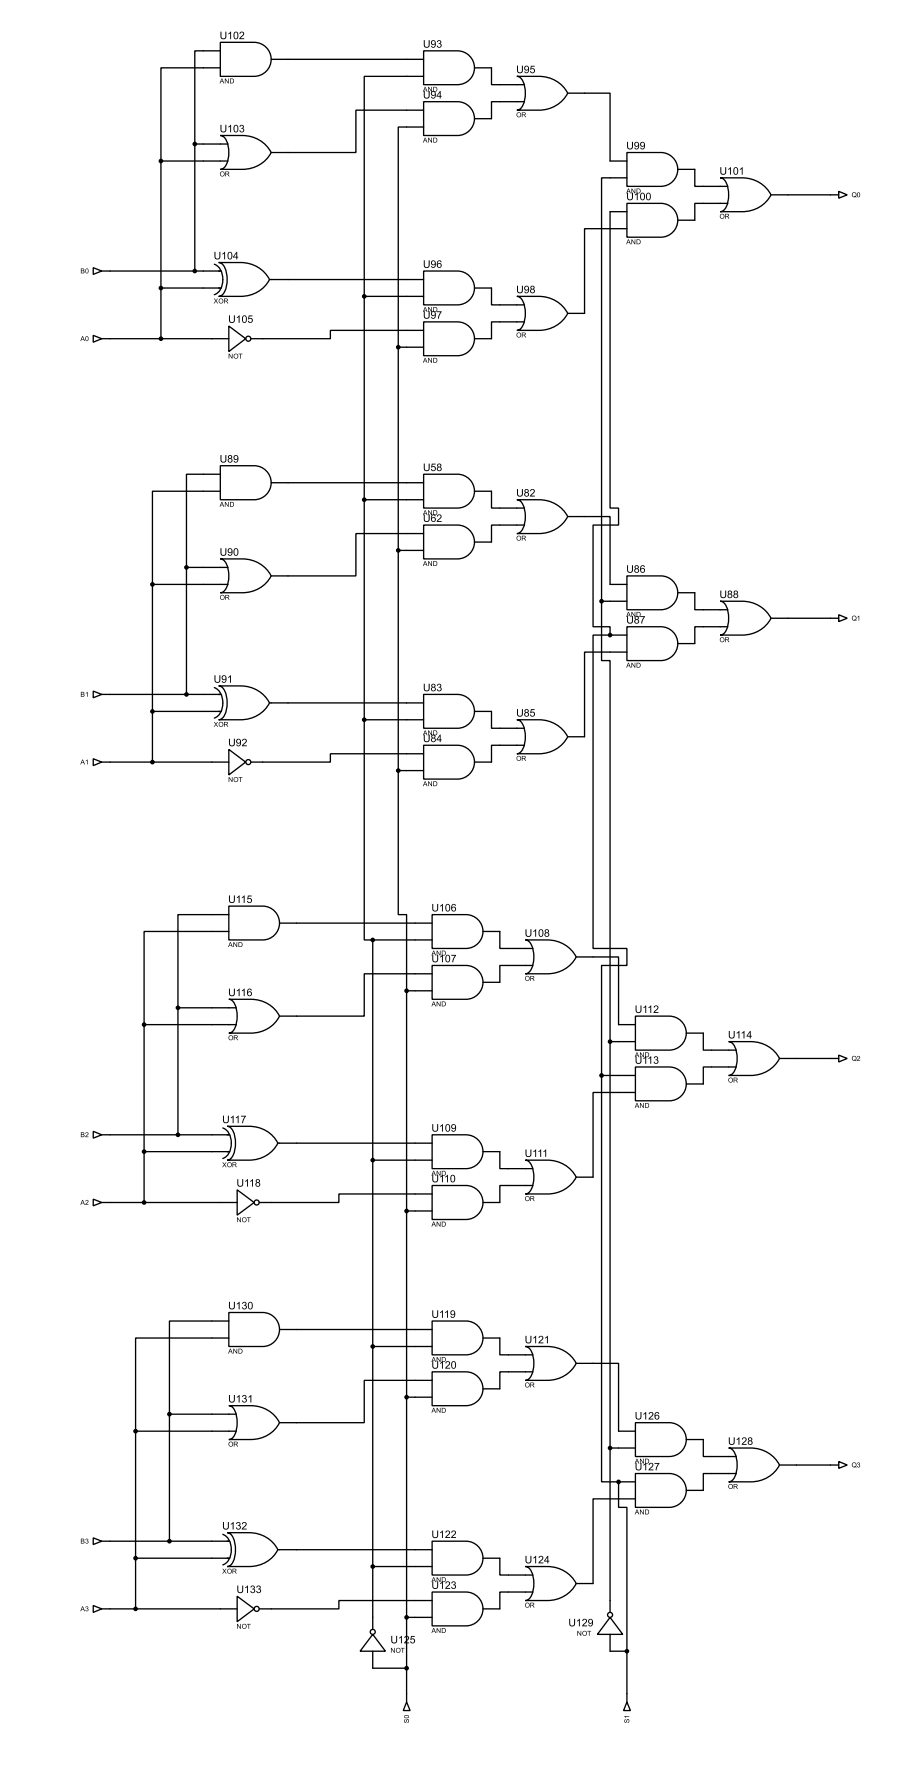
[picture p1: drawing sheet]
<svg xmlns="http://www.w3.org/2000/svg" width="276mm" height="531mm" viewBox="0 0 276 531" stroke-linecap="round" stroke-linejoin="round" font-family="sans-serif">
<g fill="none" stroke="#000" stroke-width=".4">
<path d="M66.1 12.7h10.1a5.1 5.1 0 0 1 5.1 5.1 5.1 5.1 0 0 1-5.1 5.1h-10.1zM66.1 15.3h-7.7v27.9M81.3 17.8h45.7M127 15.3h10.2a5.1 5.1 0 0 1 5.1 5 5.1 5.1 0 0 1-5.1 5.1h-10.2zM66.1 20.4h-17.8v27.9M127 30.5h10.2a5.1 5.1 0 0 1 5.1 5.1 5.1 5.1 0 0 1-5.1 5.1h-10.2zM127 38.1h-7.6v66.1M127 22.9h-17.8v66M127 33.1h-20.3v12.7h-25.4M142.3 20.4h5.1v5h9.9M155 22.9h6.6a9.6 9.6 0 0 1 8.6 5.1 9.6 9.6 0 0 1-8.6 5.1h-6.6a3.2 3.2 0 0 0 2.3-3.2 7.6 7.6 0 0 0-1.3-6.6zM157.3 30.5h-9.9v5.1h-5.1"/>
<path d="M170.2 28h12.7v20.3h5.1M48.3 48.3v53.3M48.3 48.3h20.1M58.4 43.2v38.1M58.4 43.2h10M66.1 40.7h6.6a9.6 9.6 0 0 1 8.6 5.1 9.6 9.6 0 0 1-8.6 5h-6.6a3.2 3.2 0 0 0 2.3-3.1 7.7 7.7 0 0 0-1.3-6.6zM188 45.8h10.2a5.1 5.1 0 0 1 5 5 5.1 5.1 0 0 1-5 5.1h-10.2zM188 53.4h-7.6v127M203.2 50.8h5.1v5.1h9.9M215.9 53.4h6.6a9.6 9.6 0 0 1 8.7 5.1 9.6 9.6 0 0 1-8.7 5h-6.6a3.1 3.1 0 0 0 2.4-3.1 7.8 7.8 0 0 0-1.3-6.6zM231.2 58.5h20.3M251.5 57.4l2.5 1.1-2.5 1z"/>
<path d="M64.3 79.3a5.5 5.5 0 0 1 1.8 7.5 3.3 3.3 0 0 1-1.8 1.6M65.6 78.8h6.6a9.6 9.6 0 0 1 8.6 5.1 9.6 9.6 0 0 1-8.6 5h-6.6a3.2 3.2 0 0 0 2.3-3.1 7.7 7.7 0 0 0-1.3-6.6zM188 61h10.2a5.1 5.1 0 0 1 5 5.1 5.1 5.1 0 0 1-5 5.1h-10.2zM188 68.6h-12.7v25.4h-5.1M188 63.5h-5.1v88.9h2.6v5.1h-7.7v30.5h5.1v2.5M218.2 61h-9.9v5.1h-5.1M28 80.3l2.5 1-2.5 1zM30.5 81.3h35.8M48.3 86.4h18M68.6 97.8l5.1 3.8-5.1 3.9zM80.8 83.9h46.2M109.2 88.9h17.8"/>
<path d="M109.2 88.9v127M127 81.3h10.2a5.1 5.1 0 0 1 5.1 5.1 5.1 5.1 0 0 1-5.1 5.1h-10.2zM127 96.6h10.2a5.1 5.1 0 0 1 5.1 5 5.1 5.1 0 0 1-5.1 5.1h-10.2zM127 99.1h-27.9v2.5h-23.9M142.3 86.4h5.1v5.1h9.9M155 88.9h6.6a9.6 9.6 0 0 1 8.6 5.1 9.6 9.6 0 0 1-8.6 5.1h-6.6a3.2 3.2 0 0 0 2.3-3.1 7.7 7.7 0 0 0-1.3-6.7zM157.3 96.6h-9.9v5h-5.1M28 100.6l2.5 1-2.5 1.1zM30.5 101.6h38.1M119.4 104.2h7.6M119.4 104.2v127M66.1 139.7h10.1a5.1 5.1 0 0 1 5.1 5.1 5.1 5.1 0 0 1-5.1 5.1h-10.1z"/>
<path d="M66.1 147.4h-20.4v27.9M66.1 142.3h-10.2v27.9M81.3 144.8h45.7M109.2 149.9h17.8M127 142.3h10.2a5.1 5.1 0 0 1 5.1 5 5.1 5.1 0 0 1-5.1 5.1h-10.2zM127 157.5h10.2a5.1 5.1 0 0 1 5.1 5.1 5.1 5.1 0 0 1-5.1 5.1h-10.2zM142.3 147.4h5.1v5h9.9M155 149.9h6.6a9.6 9.6 0 0 1 8.6 5.1 9.6 9.6 0 0 1-8.6 5.1h-6.6a3.2 3.2 0 0 0 2.3-3.2 7.6 7.6 0 0 0-1.3-6.6zM157.3 157.5h-9.9v5.1h-5.1M170.2 155h12.7v20.3h5.1M45.7 175.3v53.3M45.7 175.3h22.7"/>
<path d="M55.9 170.2v38.1M55.9 170.2h12.5M66.1 167.7h6.6a9.6 9.6 0 0 1 8.6 5.1 9.6 9.6 0 0 1-8.6 5h-6.6a3.2 3.2 0 0 0 2.3-3.1 7.7 7.7 0 0 0-1.3-6.6zM119.4 165.1h7.6M127 160.1h-20.3v12.7h-25.4M188 172.8h10.2a5.1 5.1 0 0 1 5 5 5.1 5.1 0 0 1-5 5.1h-10.2zM203.2 177.8h5.1v5.1h9.9M180.4 180.4v17.8h2.5v114.3M180.4 180.4h7.6M182.9 190.5h-5.1v94h10.2v5.1h-7.6v33M182.9 190.5h5.1M188 188h10.2a5.1 5.1 0 0 1 5 5.1 5.1 5.1 0 0 1-5 5.1h-10.2z"/>
<path d="M188 195.6h-12.7v25.4h-5.1M215.9 180.4h6.6a9.6 9.6 0 0 1 8.7 5.1 9.6 9.6 0 0 1-8.7 5h-6.6a3.1 3.1 0 0 0 2.4-3.1 7.8 7.8 0 0 0-1.3-6.6zM218.2 188h-9.9v5.1h-5.1M231.2 185.5h20.3M251.5 184.4l2.5 1.1-2.5 1zM28 207.3l2.5 1-2.5 1zM30.5 208.3h35.8M45.7 213.4h20.6M64.3 206.3a5.5 5.5 0 0 1 1.8 7.5 3.3 3.3 0 0 1-1.8 1.6M65.6 205.8h6.6a9.6 9.6 0 0 1 8.6 5.1 9.6 9.6 0 0 1-8.6 5h-6.6a3.2 3.2 0 0 0 2.3-3.1 7.7 7.7 0 0 0-1.3-6.6zM80.8 210.9h46.2M109.2 215.9v66.1h2.6"/>
<path d="M109.2 215.9h17.8M127 208.3h10.2a5.1 5.1 0 0 1 5.1 5.1 5.1 5.1 0 0 1-5.1 5.1h-10.2zM142.3 213.4h5.1v5.1h9.9M155 215.9h6.6a9.6 9.6 0 0 1 8.6 5.1 9.6 9.6 0 0 1-8.6 5.1h-6.6a3.2 3.2 0 0 0 2.3-3.1 7.7 7.7 0 0 0-1.3-6.7zM28 227.6l2.5 1-2.5 1.1zM30.5 228.6h38.1M68.6 224.8l5.1 3.8-5.1 3.9zM119.4 231.2v43.2h2.5v22.8M119.4 231.2h7.6M127 223.6h10.2a5.1 5.1 0 0 1 5.1 5 5.1 5.1 0 0 1-5.1 5.1h-10.2zM127 226.1h-27.9v2.5h-23.9M157.3 223.6h-9.9v5h-5.1"/>
<path d="M68.6 271.8h10.2a5.1 5.1 0 0 1 5 5.1 5.1 5.1 0 0 1-5 5.1h-10.2zM68.6 279.4h-25.4v28M68.6 274.4h-15.2v27.9M83.8 276.9h45.8M129.6 274.4h10.1a5.1 5.1 0 0 1 5.1 5 5.1 5.1 0 0 1-5.1 5.1h-10.1zM144.8 279.4h5.1v5.1h9.9M68.6 299.8h6.6a9.4 9.4 0 0 1 8.6 5 9.5 9.5 0 0 1-8.6 5.1h-6.6a3.2 3.2 0 0 0 2.3-3.1 7.8 7.8 0 0 0-1.3-6.6zM111.8 282v206.7M111.8 282h17.8M121.9 297.2v213.4M121.9 297.2h7.7M129.6 289.6h10.1a5.1 5.1 0 0 1 5.1 5.1 5.1 5.1 0 0 1-5.1 5.1h-10.1z"/>
<path d="M129.6 292.1h-20.4v12.7h-25.4M157.5 282h6.6a9.6 9.6 0 0 1 8.7 5.1 9.6 9.6 0 0 1-8.7 5h-6.6a3.2 3.2 0 0 0 2.4-3.1 7.7 7.7 0 0 0-1.4-6.6zM159.8 289.6h-9.9v5.1h-5.1M172.8 287.1h12.7v20.3h5M43.2 307.4v53.3M43.2 307.4h27.7M53.4 302.3v38.1M53.4 302.3h17.5M182.9 312.5v171.2M182.9 312.5h7.6M190.5 304.8h10.2a5.1 5.1 0 0 1 5.1 5.1 5.1 5.1 0 0 1-5.1 5.1h-10.2zM205.8 309.9h5.1v5.1h9.9"/>
<path d="M218.5 312.5h6.6a9.6 9.6 0 0 1 8.6 5 9.6 9.6 0 0 1-8.6 5.1h-6.6a3.2 3.2 0 0 0 2.3-3.1 7.6 7.6 0 0 0-1.3-6.6zM233.7 317.5h17.8M251.5 316.5l2.5 1-2.5 1.1zM28 339.4l2.5 1-2.5 1zM66.8 338.4a5.2 5.2 0 0 1 2.2 6.8l-.3 .7a3.3 3.3 0 0 1-1.9 1.6M68.1 337.9h6.6a9.4 9.4 0 0 1 8.6 5 9.5 9.5 0 0 1-8.6 5.1h-6.6a3.2 3.2 0 0 0 2.3-3.1 7.8 7.8 0 0 0-1.3-6.6zM180.4 322.6v121.9h5.1M180.4 322.6h10.1M190.5 320.1h10.2a5.1 5.1 0 0 1 5.1 5 5.1 5.1 0 0 1-5.1 5.1h-10.2zM190.5 327.7h-12.7v25.4h-5M220.8 320.1h-9.9v5.1h-5.1M28 359.7l2.5 1-2.5 1z"/>
<path d="M30.5 340.4h38.4M43.2 345.5h25.7M71.1 356.9l5.1 3.8-5.1 3.8zM83.3 342.9h46.3M111.8 348h17.8M129.6 340.4h10.1a5.1 5.1 0 0 1 5.1 5.1 5.1 5.1 0 0 1-5.1 5.1h-10.1zM129.6 355.6h10.1a5.1 5.1 0 0 1 5.1 5.1 5.1 5.1 0 0 1-5.1 5.1h-10.1zM129.6 358.2h-28v2.5h-23.8M144.8 345.5h5.1v5.1h9.9M157.5 348h6.6a9.6 9.6 0 0 1 8.7 5.1 9.6 9.6 0 0 1-8.7 5.1h-6.6a3.2 3.2 0 0 0 2.4-3.2 7.7 7.7 0 0 0-1.4-6.6zM159.8 355.6h-9.9v5.1h-5.1M30.5 360.7h40.6"/>
<path d="M121.9 363.3h7.7M68.6 393.7h10.2a5.1 5.1 0 0 1 5 5.1 5.1 5.1 0 0 1-5 5.1h-10.2zM68.6 396.3h-17.8v27.9M83.8 398.8h45.8M129.6 396.3h10.1a5.1 5.1 0 0 1 5.1 5 5.1 5.1 0 0 1-5.1 5.1h-10.1zM68.6 401.4h-27.9v27.9M111.8 403.9h17.8M121.9 419.1h7.7M129.6 411.5h10.1a5.1 5.1 0 0 1 5.1 5.1 5.1 5.1 0 0 1-5.1 5.1h-10.1zM129.6 414.1h-20.4v12.7h-25.4M144.8 401.4h5.1v5h9.9M157.5 403.9h6.6a9.6 9.6 0 0 1 8.7 5.1 9.6 9.6 0 0 1-8.7 5.1h-6.6a3.2 3.2 0 0 0 2.4-3.2 7.6 7.6 0 0 0-1.4-6.6z"/>
<path d="M159.8 411.5h-9.9v5.1h-5.1M172.8 409h12.7v20.3h5M40.7 429.3v53.3M40.7 429.3h30.2M50.8 424.2v38.1M50.8 424.2h20.1M68.6 421.7h6.6a9.5 9.5 0 0 1 8.6 5.1 9.4 9.4 0 0 1-8.6 5h-6.6a3.1 3.1 0 0 0 2.3-3.1 7.9 7.9 0 0 0-1.3-6.6zM182.9 434.4h7.6M190.5 426.8h10.2a5.1 5.1 0 0 1 5.1 5 5.1 5.1 0 0 1-5.1 5.1h-10.2zM205.8 431.8h5.1v5.1h9.9M218.5 434.4h6.6a9.6 9.6 0 0 1 8.6 5.1 9.6 9.6 0 0 1-8.6 5h-6.6a3.2 3.2 0 0 0 2.3-3.1 7.7 7.7 0 0 0-1.3-6.6zM233.7 439.5h17.8"/>
<path d="M251.5 438.4l2.5 1.1-2.5 1zM68.1 459.8h6.6a9.5 9.5 0 0 1 8.6 5.1 9.4 9.4 0 0 1-8.6 5h-6.6a3.1 3.1 0 0 0 2.3-3.1 7.9 7.9 0 0 0-1.3-6.6zM185.5 444.5v7.7h2.5v43.1M185.5 444.5h5M190.5 442h10.2a5.1 5.1 0 0 1 5.1 5.1 5.1 5.1 0 0 1-5.1 5.1h-10.2zM190.5 449.6h-12.7v25.4h-5M220.8 442h-9.9v5.1h-5.1M28 461.3l2.5 1-2.5 1zM30.5 462.3h38.4M40.7 467.4h28.2M66.8 460.3a5.5 5.5 0 0 1 1.9 7.5 3.3 3.3 0 0 1-1.9 1.6M71.1 478.8l5.1 3.8-5.1 3.9z"/>
<path d="M83.3 464.9h46.3M111.8 469.9h17.8M129.6 462.3h10.1a5.1 5.1 0 0 1 5.1 5.1 5.1 5.1 0 0 1-5.1 5.1h-10.1zM129.6 477.6h10.1a5.1 5.1 0 0 1 5.1 5 5.1 5.1 0 0 1-5.1 5.1h-10.1zM144.8 467.4h5.1v5.1h9.9M157.5 469.9h6.6a9.6 9.6 0 0 1 8.7 5.1 9.6 9.6 0 0 1-8.7 5.1h-6.6a3.2 3.2 0 0 0 2.4-3.1 7.7 7.7 0 0 0-1.4-6.7zM159.8 477.6h-9.9v5h-5.1M28 481.6l2.5 1-2.5 1.1zM30.5 482.6h40.6M111.8 490.3l3.8 5h-7.6zM111.8 495.3v5.1h10.1M121.9 485.2h7.7"/>
<path d="M129.6 480.1h-28v2.5h-23.8M182.9 485.2l3.8 5.1h-7.6zM182.9 490.3v5h5.1M188 495.3v15.3M121.9 510.6l1.1 2.5h-2.1zM188 510.6l1 2.5h-2z"/>
<circle cx="74.4" cy="101.6" r=".75"/>
<circle cx="74.4" cy="228.6" r=".75"/>
<circle cx="76.9" cy="360.7" r=".75"/>
<circle cx="76.9" cy="482.6" r=".75"/>
<circle cx="111.7" cy="489.5" r=".75"/>
<circle cx="182.9" cy="484.4" r=".75"/>
</g>
<g fill="#000">
<circle cx="182.9" cy="190.5" r=".2"/>
<circle cx="185.5" cy="444.5" r=".2"/>
</g>
<g fill="#000">
<path d="M66.1 9.5h.3v1.3a.6 .6 0 0 0 .6 .7 .6 .6 0 0 0 .6-.7v-1.3h.3v1.3a.89 .89 0 0 1-.9 1 .89 .89 0 0 1-.9-1zM68.5 10.1l.8-.6v2.2h-.3v-1.7l-.5 .3zM70.3 9.6a.88 .88 0 0 1 1.1 .2 .88 .88 0 0 1 .1 1.1 .78 .78 0 0 1-.9 .9 .78 .78 0 0 1-.6-1.2zM70.4 9.9a1.25 1.25 0 0 0 .3 1.7 1.16 1.16 0 0 0 0-1.9zM72 9.7a.74 .74 0 0 1 1.1 .1 .74 .74 0 0 1-.4 1.1l-.6 .6h1.1v.2h-1.5l.5-.7a.83 .83 0 0 0 .5-1.3l-.9 .4z" fill-rule="evenodd"/>
<path d="M127 12h.3v1.3a.6 .6 0 0 0 .6 .8 .6 .6 0 0 0 .6-.8v-1.3h.3v1.3a.89 .89 0 0 1-.9 1 .89 .89 0 0 1-.9-1zM129.4 12.2a.87 .87 0 0 1 1.1 .1 .87 .87 0 0 1 .2 1.1 .74 .74 0 0 1-.6 .9 .74 .74 0 0 1-.9-.5h.3a.52 .52 0 0 0 .7 .2 .52 .52 0 0 0 .2-.8 .71 .71 0 0 1-1.1 .1 .71 .71 0 0 1 .1-1.1zM129.4 12.8a.5 .5 0 0 0 1 0 .5 .5 0 0 0-1 0zM131.2 12.2a.6 .6 0 0 1 .9 0 .6 .6 0 0 1-.1 .9 .7 .7 0 0 1 0 1.2 .7 .7 0 0 1-1-.6h.2a.45 .45 0 0 0 .6 .4 .45 .45 0 0 0 .3-.6 .45 .45 0 0 0-.6-.3v-.2a.39 .39 0 0 0 .5-.3 .39 .39 0 0 0-.4-.5 .39 .39 0 0 0-.3 .5l-.3-.1z" fill-rule="evenodd"/>
<path d="M155 19.7h.3v1.3a.6 .6 0 0 0 .6 .7 .6 .6 0 0 0 .6-.7v-1.3h.3v1.3a.89 .89 0 0 1-.9 1 .89 .89 0 0 1-.9-1zM157.3 19.9a.87 .87 0 0 1 1.1 .1 .87 .87 0 0 1 .2 1 .74 .74 0 0 1-.5 .9 .74 .74 0 0 1-.9-.5h.2a.52 .52 0 0 0 .8 .2 .52 .52 0 0 0 .1-.7 .71 .71 0 0 1-1 .1 .71 .71 0 0 1 0-1.1zM157.4 20.4a.48 .48 0 0 0 .9 0 .48 .48 0 0 0-.9 0zM159.2 19.7h1.1v.3h-.9l-.1 .6a.75 .75 0 0 1 1 .4 .75 .75 0 0 1-.5 1 .75 .75 0 0 1-.9-.6l.3-.1a.48 .48 0 0 0 .7 .2 .48 .48 0 0 0 0-.7 .48 .48 0 0 0-.7 .1h-.2z" fill-rule="evenodd"/>
<path d="M66.4 23.6h.2l.6 1.4h-.2l-.2-.4h-.6l-.1 .4h-.3zM66.5 23.7l-.2 .7h.5zM67.4 23.6h.2l.8 1.1v-1.1h.2v1.4h-.2l-.8-1.1v1.1h-.2zM68.9 23.6h.6a.73 .73 0 0 1 .7 .7 .73 .73 0 0 1-.7 .7h-.6zM69.1 23.7v1.1a.6 .6 0 0 0 .9-.5 .6 .6 0 0 0-.9-.6z" fill-rule="evenodd"/>
<path d="M66.1 37.4h.3v1.3a.6 .6 0 0 0 .6 .8 .6 .6 0 0 0 .6-.8v-1.3h.3v1.3a.89 .89 0 0 1-.9 1 .89 .89 0 0 1-.9-1zM68.5 38l.8-.6v2.3h-.3v-1.8l-.5 .4zM70.3 37.6a.88 .88 0 0 1 1.1 .2 .88 .88 0 0 1 .1 1 .78 .78 0 0 1-.9 .9 .78 .78 0 0 1-.6-1.1zM70.4 37.8a1.25 1.25 0 0 0 .3 1.7 1.16 1.16 0 0 0 0-1.8zM72 37.6a.6 .6 0 0 1 .9 0 .6 .6 0 0 1-.1 .9 .7 .7 0 0 1 0 1.2 .7 .7 0 0 1-1-.6h.2a.45 .45 0 0 0 .6 .4 .45 .45 0 0 0 .3-.6 .45 .45 0 0 0-.6-.3v-.2a.39 .39 0 0 0 .5-.3 .39 .39 0 0 0-.3-.5 .39 .39 0 0 0-.4 .5l-.3-.1z" fill-rule="evenodd"/>
<path d="M127.4 26.1h.2l.6 1.4h-.3l-.1-.4h-.6l-.2 .4h-.2zM127.5 26.2l-.3 .7h.5zM128.4 26.1h.2l.7 1.1v-1.1h.2v1.4h-.2l-.8-1.1v1.1h-.1zM129.9 26.1h.5a.73 .73 0 0 1 .7 .7 .73 .73 0 0 1-.7 .7h-.5zM130.1 26.2v1.1a.6 .6 0 0 0 .8-.5 .6 .6 0 0 0-.8-.6z" fill-rule="evenodd"/>
<path d="M127 27.3h.3v1.3a.6 .6 0 0 0 .6 .7 .6 .6 0 0 0 .6-.7v-1.3h.3v1.3a.89 .89 0 0 1-.9 1 .89 .89 0 0 1-.9-1zM129.4 27.5a.87 .87 0 0 1 1.1 .1 .87 .87 0 0 1 .2 1 .74 .74 0 0 1-.6 .9 .74 .74 0 0 1-.9-.5h.3a.52 .52 0 0 0 .7 .2 .52 .52 0 0 0 .2-.7 .71 .71 0 0 1-1.1 .1 .71 .71 0 0 1 .1-1.1zM129.4 28a.5 .5 0 0 0 1 0 .5 .5 0 0 0-1 0zM131.9 27.3h.2v1.5h.3v.2h-.3v.5h-.3v-.5h-.9zM131.8 27.7l-.7 1.1h.7z" fill-rule="evenodd"/>
<path d="M154.8 34.4a.75 .75 0 0 1 1.5 0 .75 .75 0 0 1-1.5 0zM155 34.4a.55 .55 0 0 0 1.1 0 .55 .55 0 0 0-1.1 0zM156.4 33.7h.7a.41 .41 0 0 1 .5 .3 .41 .41 0 0 1-.4 .5l.5 .7-.8-.7h-.3v.7h-.2zM156.6 33.9v.4l.8-.1-.2-.3z" fill-rule="evenodd"/>
<path d="M65.9 52.2a.75 .75 0 0 1 1.5 0 .75 .75 0 0 1-1.5 0zM66.1 52.2a.55 .55 0 0 0 1.1 0 .55 .55 0 0 0-1.1 0zM67.5 51.5h.7a.41 .41 0 0 1 .5 .3 .41 .41 0 0 1-.4 .5l.5 .6-.8-.6h-.3v.6h-.2zM67.7 51.6v.5l.8-.2-.2-.3z" fill-rule="evenodd"/>
<path d="M127.4 41.3h.2l.6 1.5h-.3l-.1-.5h-.6l-.2 .5h-.2zM127.5 41.5l-.3 .7h.5zM128.4 41.3h.2l.7 1.2v-1.2h.2v1.5h-.2l-.8-1.2v1.2h-.1zM129.9 41.3h.5a.73 .73 0 0 1 .7 .7 .73 .73 0 0 1-.7 .8h-.5zM130.1 41.5v1.1a.6 .6 0 0 0 .8-.6 .6 .6 0 0 0-.8-.5z" fill-rule="evenodd"/>
<path d="M188.3 56.6h.2l.6 1.4h-.2l-.2-.4h-.6l-.1 .4h-.3zM188.4 56.7l-.2 .7h.5zM189.3 56.6h.2l.8 1.1v-1.1h.2v1.4h-.2l-.8-1.1v1.1h-.2zM190.8 56.6h.6a.73 .73 0 0 1 .7 .7 .73 .73 0 0 1-.7 .7h-.6zM191 56.7v1.1a.6 .6 0 0 0 .9-.5 .6 .6 0 0 0-.9-.6z" fill-rule="evenodd"/>
<path d="M188 42.5h.3v1.3a.6 .6 0 0 0 .6 .8 .6 .6 0 0 0 .6-.8v-1.3h.3v1.3a.89 .89 0 0 1-.9 1 .89 .89 0 0 1-.9-1zM190.3 42.7a.87 .87 0 0 1 1.1 .1 .87 .87 0 0 1 .2 1.1 .74 .74 0 0 1-.5 .9 .74 .74 0 0 1-.9-.5h.2a.52 .52 0 0 0 .8 .2 .52 .52 0 0 0 .1-.8 .71 .71 0 0 1-1 .1 .71 .71 0 0 1 0-1.1zM190.4 43.3a.48 .48 0 0 0 .9 0 .48 .48 0 0 0-.9 0zM192.1 42.7a.87 .87 0 0 1 1.1 .1 .87 .87 0 0 1 .2 1.1 .74 .74 0 0 1-.6 .9 .74 .74 0 0 1-.9-.5h.3a.52 .52 0 0 0 .7 .2 .52 .52 0 0 0 .2-.8 .71 .71 0 0 1-1.1 .1 .71 .71 0 0 1 .1-1.1zM192.1 43.3a.5 .5 0 0 0 1 0 .5 .5 0 0 0-1 0z" fill-rule="evenodd"/>
<path d="M188 57.8h.3v1.3a.6 .6 0 0 0 .6 .7 .6 .6 0 0 0 .6-.7v-1.3h.3v1.3a.89 .89 0 0 1-.9 1 .89 .89 0 0 1-.9-1zM190.4 58.4l.8-.6v2.2h-.3v-1.7l-.5 .3zM192.2 57.9a.88 .88 0 0 1 1.1 .2 .88 .88 0 0 1 .1 1.1 .78 .78 0 0 1-.9 .9 .78 .78 0 0 1-.6-1.2zM192.3 58.2a1.25 1.25 0 0 0 .3 1.7 1.16 1.16 0 0 0 0-1.9zM194 57.9a.88 .88 0 0 1 1 .2 .88 .88 0 0 1 .1 1.1 .78 .78 0 0 1-.9 .9 .78 .78 0 0 1-.5-1.2zM194.1 58.2a1.25 1.25 0 0 0 .3 1.7 1.16 1.16 0 0 0 0-1.9z" fill-rule="evenodd"/>
<path d="M215.9 50.1h.3v1.3a.6 .6 0 0 0 .6 .8 .6 .6 0 0 0 .6-.8v-1.3h.3v1.3a.89 .89 0 0 1-.9 1 .89 .89 0 0 1-.9-1zM218.3 50.7l.8-.6v2.3h-.2v-1.8l-.6 .4zM220.2 50.3a.88 .88 0 0 1 1 .2 .88 .88 0 0 1 .1 1 .78 .78 0 0 1-.9 .9 .78 .78 0 0 1-.5-1.1zM220.3 50.5a1.25 1.25 0 0 0 .3 1.7 1.16 1.16 0 0 0 0-1.8zM221.8 50.7l.9-.6v2.3h-.3v-1.8l-.6 .4z" fill-rule="evenodd"/>
<path d="M255.6 57.9a.75 .75 0 0 1 1.1 0 .75 .75 0 0 1-.1 1.1l.2 .1-.2 .1a.91 .91 0 0 1-1.2-.8zM255.7 58a.59 .59 0 0 0-.1 .7 .59 .59 0 0 0 .7 .3l-.2-.1a.52 .52 0 0 0 .5-.7 .52 .52 0 0 0-.9-.2zM257.1 57.8a.69 .69 0 0 1 .8 .6 .69 .69 0 0 1-.7 .7 1.07 1.07 0 0 1-.1-1.3zM257.2 57.9l-.1 .2a.5 .5 0 0 0-.1 .6 .5 .5 0 0 0 .6 .2l.1-.1a.51 .51 0 0 0 .1-.6 .51 .51 0 0 0-.6-.3z" fill-rule="evenodd"/>
<path d="M64.3 75.5h.3v1.3a.6 .6 0 0 0 .6 .8 .6 .6 0 0 0 .6-.8v-1.3h.3v1.3a.89 .89 0 0 1-.9 1 .89 .89 0 0 1-.9-1zM66.7 76.1l.8-.6v2.3h-.3v-1.8l-.5 .4zM68.5 75.7a.88 .88 0 0 1 1.1 .2 .88 .88 0 0 1 .1 1 .78 .78 0 0 1-.9 .9 .78 .78 0 0 1-.6-1.1zM68.6 75.9a1.25 1.25 0 0 0 .3 1.7 1.16 1.16 0 0 0 0-1.8zM70.9 75.5h.2v1.5h.3v.3h-.3v.5h-.3v-.5h-.9zM70.8 76l-.7 1h.7z" fill-rule="evenodd"/>
<path d="M127 78.1h.3v1.3a.6 .6 0 0 0 .6 .7 .6 .6 0 0 0 .6-.7v-1.3h.3v1.3a.89 .89 0 0 1-.9 1 .89 .89 0 0 1-.9-1zM129.4 78.3a.87 .87 0 0 1 1.1 .1 .87 .87 0 0 1 .2 1 .74 .74 0 0 1-.6 .9 .74 .74 0 0 1-.9-.5h.3a.52 .52 0 0 0 .7 .2 .52 .52 0 0 0 .2-.7 .71 .71 0 0 1-1.1 .1 .71 .71 0 0 1 .1-1.1zM129.4 78.8a.5 .5 0 0 0 1 0 .5 .5 0 0 0-1 0zM131.2 78.3a.67 .67 0 0 1 .7-.2 .67 .67 0 0 1 .5 .5l-.3 .1a.52 .52 0 0 0-.7-.3 .52 .52 0 0 0-.2 .8 .74 .74 0 0 1 1.2 .2 .74 .74 0 0 1-.6 1.1 .74 .74 0 0 1-.8-.9zM131.3 79.7a.49 .49 0 0 0 .9 0 .49 .49 0 0 0-.9 0z" fill-rule="evenodd"/>
<path d="M188.3 71.8h.2l.6 1.5h-.2l-.2-.5h-.6l-.1 .5h-.3zM188.4 72l-.2 .7h.5zM189.3 71.8h.2l.8 1.2v-1.2h.2v1.5h-.2l-.8-1.2v1.2h-.2zM190.8 71.8h.6a.73 .73 0 0 1 .7 .7 .73 .73 0 0 1-.7 .8h-.6zM191 72v1.1a.6 .6 0 0 0 .9-.6 .6 .6 0 0 0-.9-.5z" fill-rule="evenodd"/>
<path d="M215.8 64.9a.75 .75 0 0 1 1.5 0 .75 .75 0 0 1-1.5 0zM216 64.9a.55 .55 0 0 0 1.1 0 .55 .55 0 0 0-1.1 0zM217.4 64.2h.6a.41 .41 0 0 1 .6 .3 .41 .41 0 0 1-.4 .5l.5 .6-.9-.6h-.2v.6h-.2zM217.6 64.3v.5l.8-.2-.2-.3z" fill-rule="evenodd"/>
<path d="M24.2 80.5h.6a.37 .37 0 0 1 .4 .3 .37 .37 0 0 1-.1 .4l.2 .3-.1 .4-1 .1zM24.4 80.7v.5l.6-.1v-.3zM24.4 81.3v.5l.7-.1v-.3zM25.8 80.6a.69 .69 0 0 1 .8 .7 .69 .69 0 0 1-.7 .7 1.07 1.07 0 0 1-.1-1.4zM25.9 80.8l-.1 .1a.5 .5 0 0 0-.1 .6 .5 .5 0 0 0 .6 .3v-.1a.51 .51 0 0 0 .1-.7 .51 .51 0 0 0-.5-.2z" fill-rule="evenodd"/>
<path d="M64.1 89.6h.3l.3 .5 .7-.5-.6 .6 .6 .8h-.2l-.5-.6-.4 .6h-.2l.5-.7zM65.6 90.3a.74 .74 0 0 1 1.4 0 .74 .74 0 0 1-1.4 0zM65.8 90.3a.55 .55 0 0 0 1.1 0 .55 .55 0 0 0-1.1 0zM67.2 89.6h.6a.41 .41 0 0 1 .5 .3 .41 .41 0 0 1-.4 .5l.5 .6-.8-.6h-.3v.6h-.1zM67.3 89.7v.5l.8-.2-.1-.3z" fill-rule="evenodd"/>
<path d="M68.6 94.6h.3v1.3a.6 .6 0 0 0 .6 .7 .6 .6 0 0 0 .6-.7v-1.3h.3v1.3a.89 .89 0 0 1-.9 1 .89 .89 0 0 1-.9-1zM71 95.2l.8-.6v2.2h-.2v-1.7l-.6 .3zM72.9 94.7a.88 .88 0 0 1 1 .2 .88 .88 0 0 1 .1 1.1 .78 .78 0 0 1-.9 .9 .78 .78 0 0 1-.5-1.2zM73 95a1.25 1.25 0 0 0 .3 1.7 1.16 1.16 0 0 0 0-1.9zM74.6 94.6h1.1v.3h-.9l-.1 .6a.75 .75 0 0 1 1 .4 .75 .75 0 0 1-.4 1 .75 .75 0 0 1-1-.6l.3-.1a.48 .48 0 0 0 .7 .2 .48 .48 0 0 0 .1-.7 .48 .48 0 0 0-.8 .1h-.2z" fill-rule="evenodd"/>
<path d="M127.4 92.1h.2l.6 1.5h-.3l-.1-.5h-.6l-.2 .5h-.2zM127.5 92.3l-.3 .7h.5zM128.4 92.1h.2l.7 1.2v-1.2h.2v1.5h-.2l-.8-1.2v1.2h-.1zM129.9 92.1h.5a.73 .73 0 0 1 .7 .7 .73 .73 0 0 1-.7 .8h-.5zM130.1 92.3v1.1a.6 .6 0 0 0 .8-.6 .6 .6 0 0 0-.8-.5z" fill-rule="evenodd"/>
<path d="M127 93.3h.3v1.3a.6 .6 0 0 0 .6 .8 .6 .6 0 0 0 .6-.8v-1.3h.3v1.3a.89 .89 0 0 1-.9 1 .89 .89 0 0 1-.9-1zM129.4 93.5a.87 .87 0 0 1 1.1 .1 .87 .87 0 0 1 .2 1.1 .74 .74 0 0 1-.6 .9 .74 .74 0 0 1-.9-.5h.3a.52 .52 0 0 0 .7 .2 .52 .52 0 0 0 .2-.8 .71 .71 0 0 1-1.1 .1 .71 .71 0 0 1 .1-1.1zM129.4 94.1a.5 .5 0 0 0 1 0 .5 .5 0 0 0-1 0zM131 93.4h1.4l-.8 2.2h-.3l.1-.6 .7-1.4h-1.1z" fill-rule="evenodd"/>
<path d="M155 85.7h.3v1.3a.6 .6 0 0 0 .6 .7 .6 .6 0 0 0 .6-.7v-1.3h.3v1.3a.89 .89 0 0 1-.9 1 .89 .89 0 0 1-.9-1zM157.3 85.9a.87 .87 0 0 1 1.1 .1 .87 .87 0 0 1 .2 1 .74 .74 0 0 1-.5 .9 .74 .74 0 0 1-.9-.5h.2a.52 .52 0 0 0 .8 .2 .52 .52 0 0 0 .1-.7 .71 .71 0 0 1-1 .1 .71 .71 0 0 1 0-1.1zM157.4 86.4a.48 .48 0 0 0 .9 0 .48 .48 0 0 0-.9 0zM159.2 85.9a.6 .6 0 0 1 .9-.1 .6 .6 0 0 1-.1 .9 .67 .67 0 0 1 .2 1 .67 .67 0 0 1-1.1 0 .67 .67 0 0 1 .2-1l-.3-.3zM159.3 86.3a.36 .36 0 0 0 .7 0 .36 .36 0 0 0-.7 0zM159.2 87.3a.46 .46 0 0 0 .9 0 .46 .46 0 0 0-.9 0z" fill-rule="evenodd"/>
<path d="M24.7 100.8h.2l.6 1.5h-.3l-.1-.4h-.6l-.2 .4h-.2zM24.8 101l-.3 .7h.5zM25.8 100.9a.69 .69 0 0 1 .8 .7 .69 .69 0 0 1-.7 .7 1.07 1.07 0 0 1-.1-1.4zM25.9 101.1l-.1 .1a.5 .5 0 0 0-.1 .6 .5 .5 0 0 0 .6 .3v-.1a.51 .51 0 0 0 .1-.7 .51 .51 0 0 0-.5-.2z" fill-rule="evenodd"/>
<path d="M68.6 106.1h.2l.7 1.2v-1.2h.2v1.5h-.2l-.8-1.2v1.2h-.1zM70 106.8a.75 .75 0 0 1 1.5 0 .75 .75 0 0 1-1.5 0zM70.2 106.8a.55 .55 0 0 0 1.1 0 .55 .55 0 0 0-1.1 0zM71.5 106.1h1.2v.2h-.5v1.3h-.2v-1.3h-.5z" fill-rule="evenodd"/>
<path d="M127.4 107.4h.2l.6 1.4h-.3l-.1-.4h-.6l-.2 .4h-.2zM127.5 107.5l-.3 .7h.5zM128.4 107.4h.2l.7 1.1v-1.1h.2v1.4h-.2l-.8-1.1v1.1h-.1zM129.9 107.4h.5a.73 .73 0 0 1 .7 .7 .73 .73 0 0 1-.7 .7h-.5zM130.1 107.5v1.1a.6 .6 0 0 0 .8-.5 .6 .6 0 0 0-.8-.6z" fill-rule="evenodd"/>
<path d="M154.8 100.5a.75 .75 0 0 1 1.5 0 .75 .75 0 0 1-1.5 0zM155 100.5a.55 .55 0 0 0 1.1 0 .55 .55 0 0 0-1.1 0zM156.4 99.8h.7a.41 .41 0 0 1 .5 .3 .41 .41 0 0 1-.4 .5l.5 .6-.8-.6h-.3v.6h-.2zM156.6 99.9v.5l.8-.2-.2-.3z" fill-rule="evenodd"/>
<path d="M66.1 136.5h.3v1.3a.6 .6 0 0 0 .6 .7 .6 .6 0 0 0 .6-.7v-1.3h.3v1.3a.89 .89 0 0 1-.9 1 .89 .89 0 0 1-.9-1zM68.5 136.7a.6 .6 0 0 1 .9-.1 .6 .6 0 0 1-.1 .9 .67 .67 0 0 1 .2 1 .67 .67 0 0 1-1 0 .67 .67 0 0 1 .2-1l-.3-.3zM68.6 137.1a.36 .36 0 0 0 .7 0 .36 .36 0 0 0-.7 0zM68.5 138.1a.46 .46 0 0 0 .9 0 .46 .46 0 0 0-.9 0zM70.2 136.7a.87 .87 0 0 1 1.1 .1 .87 .87 0 0 1 .2 1 .74 .74 0 0 1-.6 .9 .74 .74 0 0 1-.9-.5h.3a.52 .52 0 0 0 .7 .2 .52 .52 0 0 0 .2-.7 .71 .71 0 0 1-1.1 .1 .71 .71 0 0 1 .1-1.1zM70.2 137.2a.5 .5 0 0 0 1 0 .5 .5 0 0 0-1 0z" fill-rule="evenodd"/>
<path d="M127 139h.3v1.3a.6 .6 0 0 0 .6 .8 .6 .6 0 0 0 .6-.8v-1.3h.3v1.3a.89 .89 0 0 1-.9 1 .89 .89 0 0 1-.9-1zM129.5 139.1h1.1v.2h-.9l-.1 .6a.75 .75 0 0 1 1 .4 .75 .75 0 0 1-.5 1 .75 .75 0 0 1-.9-.6h.3a.48 .48 0 0 0 .7 .2 .48 .48 0 0 0 0-.8 .48 .48 0 0 0-.7 .2l-.3-.1zM131.2 139.2a.6 .6 0 0 1 .9 0 .6 .6 0 0 1-.1 .9 .67 .67 0 0 1 .2 1 .67 .67 0 0 1-1 0 .67 .67 0 0 1 .2-1l-.3-.3zM131.3 139.6a.36 .36 0 0 0 .7 0 .36 .36 0 0 0-.7 0zM131.2 140.6a.46 .46 0 0 0 .9 0 .46 .46 0 0 0-.9 0z" fill-rule="evenodd"/>
<path d="M66.4 150.6h.2l.6 1.4h-.2l-.2-.4h-.6l-.1 .4h-.3zM66.5 150.7l-.2 .7h.5zM67.4 150.6h.2l.8 1.1v-1.1h.2v1.4h-.2l-.8-1.1v1.1h-.2zM68.9 150.6h.6a.73 .73 0 0 1 .7 .7 .73 .73 0 0 1-.7 .7h-.6zM69.1 150.7v1.1a.6 .6 0 0 0 .9-.5 .6 .6 0 0 0-.9-.6z" fill-rule="evenodd"/>
<path d="M127.4 153.1h.2l.6 1.4h-.3l-.1-.4h-.6l-.2 .4h-.2zM127.5 153.2l-.3 .7h.5zM128.4 153.1h.2l.7 1.1v-1.1h.2v1.4h-.2l-.8-1.1v1.1h-.1zM129.9 153.1h.5a.73 .73 0 0 1 .7 .7 .73 .73 0 0 1-.7 .7h-.5zM130.1 153.2v1.1a.6 .6 0 0 0 .8-.5 .6 .6 0 0 0-.8-.6z" fill-rule="evenodd"/>
<path d="M127 154.3h.3v1.3a.6 .6 0 0 0 .6 .7 .6 .6 0 0 0 .6-.7v-1.3h.3v1.3a.89 .89 0 0 1-.9 1 .89 .89 0 0 1-.9-1zM129.4 154.5a.67 .67 0 0 1 .7-.2 .67 .67 0 0 1 .5 .5l-.2 .1a.52 .52 0 0 0-.8-.3 .52 .52 0 0 0-.1 .8 .74 .74 0 0 1 1.1 .2 .74 .74 0 0 1-.6 1.1 .74 .74 0 0 1-.8-.9zM129.5 155.9a.5 .5 0 0 0 1 0 .5 .5 0 0 0-1 0zM131.2 154.5a.74 .74 0 0 1 1.1 .1 .74 .74 0 0 1-.4 1.1l-.6 .6h1.1v.2h-1.5l.4-.7a.83 .83 0 0 0 .6-1.3l-.9 .4z" fill-rule="evenodd"/>
<path d="M155 146.7h.3v1.3a.6 .6 0 0 0 .6 .7 .6 .6 0 0 0 .6-.7v-1.3h.3v1.3a.89 .89 0 0 1-.9 1 .89 .89 0 0 1-.9-1zM157.4 146.9a.6 .6 0 0 1 .9-.1 .6 .6 0 0 1-.1 .9 .67 .67 0 0 1 .2 1 .67 .67 0 0 1-1 0 .67 .67 0 0 1 .2-1l-.3-.3zM157.5 147.3a.36 .36 0 0 0 .7 0 .36 .36 0 0 0-.7 0zM157.4 148.3a.46 .46 0 0 0 .9 0 .46 .46 0 0 0-.9 0zM159.1 146.9a.74 .74 0 0 1 1.2 .1 .74 .74 0 0 1-.4 1.1l-.6 .6h1.1v.2h-1.5l.4-.7a.83 .83 0 0 0 .5-1.3l-.9 .4z" fill-rule="evenodd"/>
<path d="M65.9 179.2a.75 .75 0 0 1 1.5 0 .75 .75 0 0 1-1.5 0zM66.1 179.2a.55 .55 0 0 0 1.1 0 .55 .55 0 0 0-1.1 0zM67.5 178.5h.7a.41 .41 0 0 1 .5 .3 .41 .41 0 0 1-.4 .5l.5 .6-.8-.6h-.3v.6h-.2zM67.7 178.6v.5l.8-.2-.2-.3z" fill-rule="evenodd"/>
<path d="M66.1 164.4h.3v1.3a.6 .6 0 0 0 .6 .8 .6 .6 0 0 0 .6-.8v-1.3h.3v1.3a.89 .89 0 0 1-.9 1 .89 .89 0 0 1-.9-1zM68.4 164.6a.87 .87 0 0 1 1.1 .1 .87 .87 0 0 1 .2 1.1 .74 .74 0 0 1-.5 .9 .74 .74 0 0 1-.9-.5h.2a.52 .52 0 0 0 .8 .2 .52 .52 0 0 0 .1-.8 .71 .71 0 0 1-1 .1 .71 .71 0 0 1 0-1.1zM68.5 165.2a.48 .48 0 0 0 .9 0 .48 .48 0 0 0-.9 0zM70.3 164.6a.88 .88 0 0 1 1.1 .2 .88 .88 0 0 1 .1 1 .78 .78 0 0 1-.9 .9 .78 .78 0 0 1-.6-1.1zM70.4 164.8a1.25 1.25 0 0 0 .3 1.7 1.16 1.16 0 0 0 0-1.8z" fill-rule="evenodd"/>
<path d="M127.4 168.3h.2l.6 1.5h-.3l-.1-.5h-.6l-.2 .5h-.2zM127.5 168.5l-.3 .7h.5zM128.4 168.3h.2l.7 1.2v-1.2h.2v1.5h-.2l-.8-1.2v1.2h-.1zM129.9 168.3h.5a.73 .73 0 0 1 .7 .7 .73 .73 0 0 1-.7 .8h-.5zM130.1 168.5v1.1a.6 .6 0 0 0 .8-.6 .6 .6 0 0 0-.8-.5z" fill-rule="evenodd"/>
<path d="M154.8 161.4a.75 .75 0 0 1 1.5 0 .75 .75 0 0 1-1.5 0zM155 161.4a.55 .55 0 0 0 1.1 0 .55 .55 0 0 0-1.1 0zM156.4 160.7h.7a.41 .41 0 0 1 .5 .3 .41 .41 0 0 1-.4 .5l.5 .7-.8-.7h-.3v.7h-.2zM156.6 160.9v.4l.8-.1-.2-.3z" fill-rule="evenodd"/>
<path d="M188 169.5h.3v1.3a.6 .6 0 0 0 .6 .8 .6 .6 0 0 0 .6-.8v-1.3h.3v1.3a.89 .89 0 0 1-.9 1 .89 .89 0 0 1-.9-1zM190.4 169.7a.6 .6 0 0 1 .9 0 .6 .6 0 0 1-.1 .9 .67 .67 0 0 1 .2 1 .67 .67 0 0 1-1 0 .67 .67 0 0 1 .2-1l-.3-.3zM190.5 170.1a.36 .36 0 0 0 .7 0 .36 .36 0 0 0-.7 0zM190.4 171.1a.46 .46 0 0 0 .9 0 .46 .46 0 0 0-.9 0zM192.1 169.8a.67 .67 0 0 1 .7-.3 .67 .67 0 0 1 .5 .6h-.2a.52 .52 0 0 0-.8-.2 .52 .52 0 0 0-.1 .7 .74 .74 0 0 1 1.1 .3 .74 .74 0 0 1-.5 1 .74 .74 0 0 1-.9-.8zM192.2 171.1a.5 .5 0 0 0 1 0 .5 .5 0 0 0-1 0z" fill-rule="evenodd"/>
<path d="M215.9 177.1h.3v1.3a.6 .6 0 0 0 .6 .8 .6 .6 0 0 0 .6-.8v-1.3h.3v1.3a.89 .89 0 0 1-.9 1 .89 .89 0 0 1-.9-1zM218.4 177.3a.6 .6 0 0 1 .9 0 .6 .6 0 0 1-.2 .9 .67 .67 0 0 1 .2 1 .67 .67 0 0 1-1 0 .67 .67 0 0 1 .2-1l-.3-.3zM218.5 177.7a.36 .36 0 0 0 .7 0 .36 .36 0 0 0-.7 0zM218.4 178.7a.46 .46 0 0 0 .9 0 .46 .46 0 0 0-.9 0zM220.1 177.3a.6 .6 0 0 1 .9 0 .6 .6 0 0 1-.1 .9 .67 .67 0 0 1 .2 1 .67 .67 0 0 1-1 0 .67 .67 0 0 1 .2-1l-.3-.3zM220.2 177.7a.36 .36 0 0 0 .7 0 .36 .36 0 0 0-.7 0zM220.1 178.7a.46 .46 0 0 0 .9 0 .46 .46 0 0 0-.9 0z" fill-rule="evenodd"/>
<path d="M188.3 183.6h.2l.6 1.4h-.2l-.2-.4h-.6l-.1 .4h-.3zM188.4 183.7l-.2 .7h.5zM189.3 183.6h.2l.8 1.1v-1.1h.2v1.4h-.2l-.8-1.1v1.1h-.2zM190.8 183.6h.6a.73 .73 0 0 1 .7 .7 .73 .73 0 0 1-.7 .7h-.6zM191 183.7v1.1a.6 .6 0 0 0 .9-.5 .6 .6 0 0 0-.9-.6z" fill-rule="evenodd"/>
<path d="M188 184.8h.3v1.3a.6 .6 0 0 0 .6 .7 .6 .6 0 0 0 .6-.7v-1.3h.3v1.3a.89 .89 0 0 1-.9 1 .89 .89 0 0 1-.9-1zM190.4 185a.6 .6 0 0 1 .9-.1 .6 .6 0 0 1-.1 .9 .67 .67 0 0 1 .2 1 .67 .67 0 0 1-1 0 .67 .67 0 0 1 .2-1l-.3-.3zM190.5 185.4a.36 .36 0 0 0 .7 0 .36 .36 0 0 0-.7 0zM190.4 186.4a.46 .46 0 0 0 .9 0 .46 .46 0 0 0-.9 0zM191.9 184.8h1.5l-.9 2.2h-.3l.1-.6 .7-1.3h-1.1z" fill-rule="evenodd"/>
<path d="M215.8 191.9a.75 .75 0 0 1 1.5 0 .75 .75 0 0 1-1.5 0zM216 191.9a.55 .55 0 0 0 1.1 0 .55 .55 0 0 0-1.1 0zM217.4 191.2h.6a.41 .41 0 0 1 .6 .3 .41 .41 0 0 1-.4 .5l.5 .6-.9-.6h-.2v.6h-.2zM217.6 191.3v.5l.8-.2-.2-.3z" fill-rule="evenodd"/>
<path d="M255.6 184.9a.75 .75 0 0 1 1.1 0 .75 .75 0 0 1-.1 1.1l.2 .1-.2 .1a.91 .91 0 0 1-1.2-.8zM255.7 185a.59 .59 0 0 0-.1 .7 .59 .59 0 0 0 .7 .3l-.2-.1a.52 .52 0 0 0 .5-.7 .52 .52 0 0 0-.9-.2zM257.1 185.1l.5-.4v1.5h-.2v-1.2l-.3 .2z" fill-rule="evenodd"/>
<path d="M24.2 207.5h.6a.37 .37 0 0 1 .4 .3 .37 .37 0 0 1-.1 .4l.2 .3-.1 .4-1 .1zM24.4 207.7v.5l.6-.1v-.3zM24.4 208.3v.5l.7-.1v-.3zM25.7 207.9l.6-.4v1.5h-.2v-1.1l-.4 .2z" fill-rule="evenodd"/>
<path d="M64.1 216.6h.3l.3 .5 .7-.5-.6 .6 .6 .8h-.2l-.5-.6-.4 .6h-.2l.5-.7zM65.6 217.3a.74 .74 0 0 1 1.4 0 .74 .74 0 0 1-1.4 0zM65.8 217.3a.55 .55 0 0 0 1.1 0 .55 .55 0 0 0-1.1 0zM67.2 216.6h.6a.41 .41 0 0 1 .5 .3 .41 .41 0 0 1-.4 .5l.5 .6-.8-.6h-.3v.6h-.1zM67.3 216.7v.5l.8-.2-.1-.3z" fill-rule="evenodd"/>
<path d="M64.3 202.5h.3v1.3a.6 .6 0 0 0 .6 .8 .6 .6 0 0 0 .6-.8v-1.3h.3v1.3a.89 .89 0 0 1-.9 1 .89 .89 0 0 1-.9-1zM66.6 202.7a.87 .87 0 0 1 1.1 .1 .87 .87 0 0 1 .2 1.1 .74 .74 0 0 1-.5 .9 .74 .74 0 0 1-.9-.5h.2a.52 .52 0 0 0 .8 .2 .52 .52 0 0 0 .1-.8 .71 .71 0 0 1-1 .1 .71 .71 0 0 1 0-1.1zM66.7 203.3a.48 .48 0 0 0 .9 0 .48 .48 0 0 0-.9 0zM68.4 203.1l.8-.6v2.3h-.2v-1.8l-.6 .4z" fill-rule="evenodd"/>
<path d="M127 205.1h.3v1.3a.6 .6 0 0 0 .6 .7 .6 .6 0 0 0 .6-.7v-1.3h.3v1.3a.89 .89 0 0 1-.9 1 .89 .89 0 0 1-.9-1zM129.5 205.3a.6 .6 0 0 1 .9-.1 .6 .6 0 0 1-.2 .9 .67 .67 0 0 1 .2 1 .67 .67 0 0 1-1 0 .67 .67 0 0 1 .2-1l-.3-.3zM129.6 205.7a.36 .36 0 0 0 .7 0 .36 .36 0 0 0-.7 0zM129.5 206.7a.46 .46 0 0 0 .9 0 .46 .46 0 0 0-.9 0zM131.2 205.2a.6 .6 0 0 1 .9 0 .6 .6 0 0 1-.1 .9 .7 .7 0 0 1 0 1.2 .7 .7 0 0 1-1-.5l.2-.1a.45 .45 0 0 0 .6 .4 .45 .45 0 0 0 .3-.5 .45 .45 0 0 0-.6-.3v-.3a.39 .39 0 0 0 .5-.3 .39 .39 0 0 0-.4-.4 .39 .39 0 0 0-.3 .4h-.3z" fill-rule="evenodd"/>
<path d="M155 212.7h.3v1.3a.6 .6 0 0 0 .6 .7 .6 .6 0 0 0 .6-.7v-1.3h.3v1.3a.89 .89 0 0 1-.9 1 .89 .89 0 0 1-.9-1zM157.4 212.9a.6 .6 0 0 1 .9-.1 .6 .6 0 0 1-.1 .9 .67 .67 0 0 1 .2 1 .67 .67 0 0 1-1 0 .67 .67 0 0 1 .2-1l-.3-.3zM157.5 213.3a.36 .36 0 0 0 .7 0 .36 .36 0 0 0-.7 0zM157.4 214.3a.46 .46 0 0 0 .9 0 .46 .46 0 0 0-.9 0zM159.2 212.7h1.1v.3h-.9l-.1 .6a.75 .75 0 0 1 1 .4 .75 .75 0 0 1-.5 1 .75 .75 0 0 1-.9-.6l.3-.1a.48 .48 0 0 0 .7 .2 .48 .48 0 0 0 0-.7 .48 .48 0 0 0-.7 .1h-.2z" fill-rule="evenodd"/>
<path d="M188.3 198.8h.2l.6 1.5h-.2l-.2-.5h-.6l-.1 .5h-.3zM188.4 199l-.2 .7h.5zM189.3 198.8h.2l.8 1.2v-1.2h.2v1.5h-.2l-.8-1.2v1.2h-.2zM190.8 198.8h.6a.73 .73 0 0 1 .7 .7 .73 .73 0 0 1-.7 .8h-.6zM191 199v1.1a.6 .6 0 0 0 .9-.6 .6 .6 0 0 0-.9-.5z" fill-rule="evenodd"/>
<path d="M24.7 227.8h.2l.6 1.5h-.3l-.1-.4h-.6l-.2 .4h-.2zM24.8 228l-.3 .7h.5zM25.7 228.2l.6-.4v1.5h-.2v-1.1l-.4 .2z" fill-rule="evenodd"/>
<path d="M68.6 233.1h.2l.7 1.2v-1.2h.2v1.5h-.2l-.8-1.2v1.2h-.1zM70 233.8a.75 .75 0 0 1 1.5 0 .75 .75 0 0 1-1.5 0zM70.2 233.8a.55 .55 0 0 0 1.1 0 .55 .55 0 0 0-1.1 0zM71.5 233.1h1.2v.2h-.5v1.3h-.2v-1.3h-.5z" fill-rule="evenodd"/>
<path d="M68.6 221.6h.3v1.3a.6 .6 0 0 0 .6 .7 .6 .6 0 0 0 .6-.7v-1.3h.3v1.3a.89 .89 0 0 1-.9 1 .89 .89 0 0 1-.9-1zM71 221.8a.87 .87 0 0 1 1.1 .1 .87 .87 0 0 1 .2 1 .74 .74 0 0 1-.6 .9 .74 .74 0 0 1-.9-.5h.3a.52 .52 0 0 0 .7 .2 .52 .52 0 0 0 .2-.7 .71 .71 0 0 1-1.1 .1 .71 .71 0 0 1 .1-1.1zM71 222.3a.5 .5 0 0 0 1 0 .5 .5 0 0 0-1 0zM72.8 221.8a.74 .74 0 0 1 1.1 .1 .74 .74 0 0 1-.4 1.1l-.6 .6h1.1v.2h-1.5l.4-.7a.83 .83 0 0 0 .6-1.3l-.9 .4z" fill-rule="evenodd"/>
<path d="M127.4 219.1h.2l.6 1.5h-.3l-.1-.5h-.6l-.2 .5h-.2zM127.5 219.3l-.3 .7h.5zM128.4 219.1h.2l.7 1.2v-1.2h.2v1.5h-.2l-.8-1.2v1.2h-.1zM129.9 219.1h.5a.73 .73 0 0 1 .7 .7 .73 .73 0 0 1-.7 .8h-.5zM130.1 219.3v1.1a.6 .6 0 0 0 .8-.6 .6 .6 0 0 0-.8-.5z" fill-rule="evenodd"/>
<path d="M127.4 234.4h.2l.6 1.4h-.3l-.1-.4h-.6l-.2 .4h-.2zM127.5 234.5l-.3 .7h.5zM128.4 234.4h.2l.7 1.1v-1.1h.2v1.4h-.2l-.8-1.1v1.1h-.1zM129.9 234.4h.5a.73 .73 0 0 1 .7 .7 .73 .73 0 0 1-.7 .7h-.5zM130.1 234.5v1.1a.6 .6 0 0 0 .8-.5 .6 .6 0 0 0-.8-.6z" fill-rule="evenodd"/>
<path d="M127 220.3h.3v1.3a.6 .6 0 0 0 .6 .8 .6 .6 0 0 0 .6-.8v-1.3h.3v1.3a.89 .89 0 0 1-.9 1 .89 .89 0 0 1-.9-1zM129.5 220.5a.6 .6 0 0 1 .9 0 .6 .6 0 0 1-.2 .9 .67 .67 0 0 1 .2 1 .67 .67 0 0 1-1 0 .67 .67 0 0 1 .2-1l-.3-.3zM129.6 220.9a.36 .36 0 0 0 .7 0 .36 .36 0 0 0-.7 0zM129.5 221.9a.46 .46 0 0 0 .9 0 .46 .46 0 0 0-.9 0zM131.9 220.3h.2v1.5h.3v.3h-.3v.5h-.3v-.5h-.9zM131.8 220.8l-.7 1h.7z" fill-rule="evenodd"/>
<path d="M154.8 227.5a.75 .75 0 0 1 1.5 0 .75 .75 0 0 1-1.5 0zM155 227.5a.55 .55 0 0 0 1.1 0 .55 .55 0 0 0-1.1 0zM156.4 226.8h.7a.41 .41 0 0 1 .5 .3 .41 .41 0 0 1-.4 .5l.5 .6-.8-.6h-.3v.6h-.2zM156.6 226.9v.5l.8-.2-.2-.3z" fill-rule="evenodd"/>
<path d="M68.6 268.6h.3v1.3a.6 .6 0 0 0 .6 .7 .6 .6 0 0 0 .6-.7v-1.3h.3v1.3a.89 .89 0 0 1-.9 1 .89 .89 0 0 1-.9-1zM71 269.2l.8-.6v2.2h-.2v-1.7l-.6 .3zM72.5 269.2l.8-.6v2.2h-.2v-1.7l-.6 .3zM74.3 268.6h1.1v.3h-.9l-.1 .6a.75 .75 0 0 1 1.1 .4 .75 .75 0 0 1-.5 1 .75 .75 0 0 1-.9-.6l.2-.1a.48 .48 0 0 0 .8 .2 .48 .48 0 0 0 0-.7 .48 .48 0 0 0-.7 .1h-.3z" fill-rule="evenodd"/>
<path d="M129.6 271.1h.3v1.3a.6 .6 0 0 0 .6 .8 .6 .6 0 0 0 .6-.8v-1.3h.3v1.3a.89 .89 0 0 1-.9 1 .89 .89 0 0 1-.9-1zM132 271.7l.8-.6v2.3h-.3v-1.8l-.5 .4zM133.8 271.3a.88 .88 0 0 1 1.1 .2 .88 .88 0 0 1 .1 1 .78 .78 0 0 1-.9 .9 .78 .78 0 0 1-.6-1.1zM133.9 271.5a1.25 1.25 0 0 0 .3 1.7 1.16 1.16 0 0 0 0-1.8zM135.5 271.4a.67 .67 0 0 1 .7-.3 .67 .67 0 0 1 .5 .6h-.3a.52 .52 0 0 0-.7-.2 .52 .52 0 0 0-.2 .7 .74 .74 0 0 1 1.2 .3 .74 .74 0 0 1-.6 1 .74 .74 0 0 1-.8-.8zM135.6 272.7a.49 .49 0 0 0 .9 0 .49 .49 0 0 0-.9 0z" fill-rule="evenodd"/>
<path d="M157.5 278.7h.3v1.3a.6 .6 0 0 0 .6 .8 .6 .6 0 0 0 .6-.8v-1.3h.3v1.3a.89 .89 0 0 1-.9 1 .89 .89 0 0 1-.9-1zM159.9 279.3l.8-.6v2.3h-.2v-1.8l-.6 .4zM161.8 278.9a.88 .88 0 0 1 1 .2 .88 .88 0 0 1 .1 1 .78 .78 0 0 1-.9 .9 .78 .78 0 0 1-.5-1.1zM161.9 279.1a1.25 1.25 0 0 0 .3 1.7 1.16 1.16 0 0 0 0-1.8zM163.5 278.9a.6 .6 0 0 1 .9 0 .6 .6 0 0 1-.1 .9 .67 .67 0 0 1 .2 1 .67 .67 0 0 1-1.1 0 .67 .67 0 0 1 .2-1l-.3-.3zM163.6 279.3a.36 .36 0 0 0 .7 0 .36 .36 0 0 0-.7 0zM163.5 280.3a.46 .46 0 0 0 .9 0 .46 .46 0 0 0-.9 0z" fill-rule="evenodd"/>
<path d="M69 282.6h.2l.6 1.5h-.3l-.1-.5h-.6l-.2 .5h-.2zM69.1 282.8l-.3 .7h.5zM70 282.6h.2l.7 1.2v-1.2h.2v1.5h-.2l-.8-1.2v1.2h-.1zM71.5 282.6h.5a.73 .73 0 0 1 .7 .7 .73 .73 0 0 1-.7 .8h-.5zM71.7 282.8v1.1a.6 .6 0 0 0 .8-.6 .6 .6 0 0 0-.8-.5z" fill-rule="evenodd"/>
<path d="M68.6 296.5h.3v1.3a.6 .6 0 0 0 .6 .8 .6 .6 0 0 0 .6-.8v-1.3h.3v1.3a.89 .89 0 0 1-.9 1 .89 .89 0 0 1-.9-1zM71 297.1l.8-.6v2.3h-.2v-1.8l-.6 .4zM72.5 297.1l.8-.6v2.3h-.2v-1.8l-.6 .4zM74.3 296.8a.67 .67 0 0 1 .7-.3 .67 .67 0 0 1 .5 .6h-.3a.52 .52 0 0 0-.7-.2 .52 .52 0 0 0-.2 .7 .74 .74 0 0 1 1.2 .3 .74 .74 0 0 1-.6 1 .74 .74 0 0 1-.8-.8zM74.4 298.1a.49 .49 0 0 0 .9 0 .49 .49 0 0 0-.9 0z" fill-rule="evenodd"/>
<path d="M129.9 285.2h.2l.6 1.4h-.2l-.2-.4h-.6l-.1 .4h-.3zM130 285.3l-.2 .7h.5zM130.9 285.2h.2l.8 1.1v-1.1h.2v1.4h-.2l-.8-1.1v1.1h-.2zM132.4 285.2h.6a.73 .73 0 0 1 .7 .7 .73 .73 0 0 1-.7 .7h-.6zM132.6 285.3v1.1a.6 .6 0 0 0 .9-.5 .6 .6 0 0 0-.9-.6z" fill-rule="evenodd"/>
<path d="M129.6 286.4h.3v1.3a.6 .6 0 0 0 .6 .7 .6 .6 0 0 0 .6-.7v-1.3h.3v1.3a.89 .89 0 0 1-.9 1 .89 .89 0 0 1-.9-1zM132 287l.8-.6v2.2h-.3v-1.7l-.5 .3zM133.8 286.5a.88 .88 0 0 1 1.1 .2 .88 .88 0 0 1 .1 1.1 .78 .78 0 0 1-.9 .9 .78 .78 0 0 1-.6-1.2zM133.9 286.8a1.25 1.25 0 0 0 .3 1.7 1.16 1.16 0 0 0 0-1.9zM135.3 286.4h1.4l-.8 2.2h-.3l.1-.6 .7-1.3h-1.1z" fill-rule="evenodd"/>
<path d="M157.4 293.5a.75 .75 0 0 1 1.5 0 .75 .75 0 0 1-1.5 0zM157.6 293.5a.55 .55 0 0 0 1.1 0 .55 .55 0 0 0-1.1 0zM159 292.8h.6a.41 .41 0 0 1 .6 .3 .41 .41 0 0 1-.4 .5l.5 .6-.9-.6h-.2v.6h-.2zM159.2 292.9v.5l.8-.2-.2-.3z" fill-rule="evenodd"/>
<path d="M68.5 311.3a.75 .75 0 0 1 1.5 0 .75 .75 0 0 1-1.5 0zM68.7 311.3a.55 .55 0 0 0 1.1 0 .55 .55 0 0 0-1.1 0zM70.1 310.6h.6a.41 .41 0 0 1 .6 .3 .41 .41 0 0 1-.4 .5l.5 .6-.9-.6h-.2v.6h-.2zM70.3 310.7v.5l.8-.2-.2-.3z" fill-rule="evenodd"/>
<path d="M129.9 300.4h.2l.6 1.5h-.2l-.2-.5h-.6l-.1 .5h-.3zM130 300.6l-.2 .7h.5zM130.9 300.4h.2l.8 1.2v-1.2h.2v1.5h-.2l-.8-1.2v1.2h-.2zM132.4 300.4h.6a.73 .73 0 0 1 .7 .7 .73 .73 0 0 1-.7 .8h-.6zM132.6 300.6v1.1a.6 .6 0 0 0 .9-.6 .6 .6 0 0 0-.9-.5z" fill-rule="evenodd"/>
<path d="M190.9 315.7h.2l.6 1.4h-.3l-.1-.4h-.6l-.2 .4h-.2zM191 315.8l-.3 .7h.5zM191.9 315.7h.2l.7 1.1v-1.1h.2v1.4h-.2l-.8-1.1v1.1h-.1zM193.4 315.7h.5a.73 .73 0 0 1 .7 .7 .73 .73 0 0 1-.7 .7h-.5zM193.6 315.8v1.1a.6 .6 0 0 0 .8-.5 .6 .6 0 0 0-.8-.6z" fill-rule="evenodd"/>
<path d="M190.5 301.6h.3v1.3a.6 .6 0 0 0 .6 .7 .6 .6 0 0 0 .6-.7v-1.3h.3v1.3a.89 .89 0 0 1-.9 1 .89 .89 0 0 1-.9-1zM192.9 302.2l.8-.6v2.2h-.2v-1.7l-.6 .3zM194.4 302.2l.8-.6v2.2h-.2v-1.7l-.6 .3zM196.2 301.8a.74 .74 0 0 1 1.1 .1 .74 .74 0 0 1-.4 1.1l-.6 .6h1.1v.2h-1.5l.5-.7a.83 .83 0 0 0 .5-1.3l-.9 .4z" fill-rule="evenodd"/>
<path d="M190.5 316.8h.3v1.3a.6 .6 0 0 0 .6 .8 .6 .6 0 0 0 .6-.8v-1.3h.3v1.3a.89 .89 0 0 1-.9 1 .89 .89 0 0 1-.9-1zM192.9 317.4l.8-.6v2.3h-.2v-1.8l-.6 .4zM194.4 317.4l.8-.6v2.3h-.2v-1.8l-.6 .4zM196.2 317a.6 .6 0 0 1 .9 0 .6 .6 0 0 1-.1 .9 .7 .7 0 0 1 0 1.2 .7 .7 0 0 1-1-.6h.2a.45 .45 0 0 0 .6 .4 .45 .45 0 0 0 .3-.6 .45 .45 0 0 0-.6-.3v-.2a.39 .39 0 0 0 .5-.3 .39 .39 0 0 0-.3-.5 .39 .39 0 0 0-.4 .5l-.3-.1z" fill-rule="evenodd"/>
<path d="M218.5 309.2h.3v1.3a.6 .6 0 0 0 .6 .8 .6 .6 0 0 0 .6-.8v-1.3h.3v1.3a.89 .89 0 0 1-.9 1 .89 .89 0 0 1-.9-1zM220.9 309.8l.8-.6v2.3h-.3v-1.8l-.5 .4zM222.4 309.8l.8-.6v2.3h-.3v-1.8l-.5 .4zM224.8 309.2h.3v1.5h.3v.3h-.3v.5h-.3v-.5h-1zM224.8 309.7l-.7 1h.7z" fill-rule="evenodd"/>
<path d="M255.6 316.9a.75 .75 0 0 1 1.1 .1 .75 .75 0 0 1-.1 1l.2 .2h-.2a.91 .91 0 0 1-1.2-.7zM255.7 317a.59 .59 0 0 0-.1 .7 .59 .59 0 0 0 .7 .3l-.2-.1a.52 .52 0 0 0 .5-.7 .52 .52 0 0 0-.9-.2zM257.1 316.8a.5 .5 0 0 1 .7 .3 .5 .5 0 0 1-.4 .6l-.3 .3h.8v.2h-1l.4-.5a.38 .38 0 0 0 .4-.4 .38 .38 0 0 0-.4-.4l-.4 .3z" fill-rule="evenodd"/>
<path d="M66.8 334.6h.3v1.3a.6 .6 0 0 0 .6 .8 .6 .6 0 0 0 .6-.8v-1.3h.3v1.3a.89 .89 0 0 1-.9 1 .89 .89 0 0 1-.9-1zM69.2 335.2l.8-.6v2.3h-.2v-1.8l-.6 .4zM70.7 335.2l.8-.6v2.3h-.2v-1.8l-.6 .4zM72.3 334.7h1.4l-.8 2.2h-.3l.1-.6 .7-1.4h-1.1z" fill-rule="evenodd"/>
<path d="M129.6 337.2h.3v1.3a.6 .6 0 0 0 .6 .7 .6 .6 0 0 0 .6-.7v-1.3h.3v1.3a.89 .89 0 0 1-.9 1 .89 .89 0 0 1-.9-1zM132 337.8l.8-.6v2.2h-.3v-1.7l-.5 .3zM133.8 337.3a.88 .88 0 0 1 1.1 .2 .88 .88 0 0 1 .1 1.1 .78 .78 0 0 1-.9 .9 .78 .78 0 0 1-.6-1.2zM133.9 337.6a1.25 1.25 0 0 0 .3 1.7 1.16 1.16 0 0 0 0-1.9zM135.5 337.4a.87 .87 0 0 1 1.1 .1 .87 .87 0 0 1 .1 1 .74 .74 0 0 1-.5 .9 .74 .74 0 0 1-.9-.5h.3a.52 .52 0 0 0 .7 .2 .52 .52 0 0 0 .2-.7 .71 .71 0 0 1-1.1 .1 .71 .71 0 0 1 .1-1.1zM135.5 337.9a.48 .48 0 0 0 .9 0 .48 .48 0 0 0-.9 0z" fill-rule="evenodd"/>
<path d="M190.9 330.9h.2l.6 1.4h-.3l-.1-.4h-.6l-.2 .4h-.2zM191 331l-.3 .7h.5zM191.9 330.9h.2l.7 1.1v-1.1h.2v1.4h-.2l-.8-1.1v1.1h-.1zM193.4 330.9h.5a.73 .73 0 0 1 .7 .7 .73 .73 0 0 1-.7 .7h-.5zM193.6 331v1.1a.6 .6 0 0 0 .8-.5 .6 .6 0 0 0-.8-.6z" fill-rule="evenodd"/>
<path d="M218.3 324a.75 .75 0 0 1 1.5 0 .75 .75 0 0 1-1.5 0zM218.5 324a.55 .55 0 0 0 1.1 0 .55 .55 0 0 0-1.1 0zM219.9 323.3h.7a.41 .41 0 0 1 .5 .3 .41 .41 0 0 1-.4 .5l.5 .6-.8-.6h-.3v.6h-.2zM220.1 323.4v.5l.8-.2-.2-.3z" fill-rule="evenodd"/>
<path d="M24.2 339.6h.6a.37 .37 0 0 1 .4 .3 .37 .37 0 0 1-.1 .4l.2 .3-.1 .4-1 .1zM24.4 339.8v.5l.6-.1v-.3zM24.4 340.4v.5l.7-.1v-.3zM25.7 339.7a.5 .5 0 0 1 .8 .3 .5 .5 0 0 1-.4 .6l-.3 .3h.7v.2h-.9l.3-.5a.38 .38 0 0 0 .5-.4 .38 .38 0 0 0-.5-.4l-.3 .3z" fill-rule="evenodd"/>
<path d="M66.7 348.7h.2l.4 .5 .6-.5-.5 .6 .6 .8h-.3l-.4-.6-.5 .6h-.2l.6-.7zM68.1 349.4a.75 .75 0 0 1 1.5 0 .75 .75 0 0 1-1.5 0zM68.3 349.4a.55 .55 0 0 0 1.1 0 .55 .55 0 0 0-1.1 0zM69.7 348.7h.7a.41 .41 0 0 1 .5 .3 .41 .41 0 0 1-.4 .5l.5 .6-.9-.6h-.2v.6h-.2zM69.9 348.8v.5l.8-.2-.2-.3z" fill-rule="evenodd"/>
<path d="M71.1 353.7h.3v1.3a.6 .6 0 0 0 .6 .7 .6 .6 0 0 0 .6-.7v-1.3h.3v1.3a.89 .89 0 0 1-.9 1 .89 .89 0 0 1-.9-1zM73.5 354.3l.8-.6v2.2h-.2v-1.7l-.6 .3zM75 354.3l.8-.6v2.2h-.2v-1.7l-.6 .3zM76.8 353.9a.6 .6 0 0 1 .9-.1 .6 .6 0 0 1-.1 .9 .67 .67 0 0 1 .2 1 .67 .67 0 0 1-1 0 .67 .67 0 0 1 .2-1l-.3-.3zM76.9 354.3a.4 .4 0 0 0 .8 0 .4 .4 0 0 0-.8 0zM76.8 355.3a.5 .5 0 0 0 1 0 .5 .5 0 0 0-1 0z" fill-rule="evenodd"/>
<path d="M129.9 351.2h.2l.6 1.5h-.2l-.2-.5h-.6l-.1 .5h-.3zM130 351.4l-.2 .7h.5zM130.9 351.2h.2l.8 1.2v-1.2h.2v1.5h-.2l-.8-1.2v1.2h-.2zM132.4 351.2h.6a.73 .73 0 0 1 .7 .7 .73 .73 0 0 1-.7 .8h-.6zM132.6 351.4v1.1a.6 .6 0 0 0 .9-.6 .6 .6 0 0 0-.9-.5z" fill-rule="evenodd"/>
<path d="M129.6 352.4h.3v1.3a.6 .6 0 0 0 .6 .7 .6 .6 0 0 0 .6-.7v-1.3h.3v1.3a.89 .89 0 0 1-.9 1 .89 .89 0 0 1-.9-1zM132 353l.8-.6v2.2h-.3v-1.7l-.5 .3zM133.5 353l.8-.6v2.2h-.3v-1.7l-.5 .3zM135.3 352.5a.88 .88 0 0 1 1.1 .2 .88 .88 0 0 1 .1 1.1 .78 .78 0 0 1-.9 .9 .78 .78 0 0 1-.6-1.2zM135.4 352.8a1.25 1.25 0 0 0 .3 1.7 1.16 1.16 0 0 0 0-1.9z" fill-rule="evenodd"/>
<path d="M157.4 359.5a.75 .75 0 0 1 1.5 0 .75 .75 0 0 1-1.5 0zM157.6 359.5a.55 .55 0 0 0 1.1 0 .55 .55 0 0 0-1.1 0zM159 358.8h.6a.41 .41 0 0 1 .6 .3 .41 .41 0 0 1-.4 .5l.5 .7-.9-.7h-.2v.7h-.2zM159.2 359v.4l.8-.1-.2-.3z" fill-rule="evenodd"/>
<path d="M157.5 344.8h.3v1.3a.6 .6 0 0 0 .6 .7 .6 .6 0 0 0 .6-.7v-1.3h.3v1.3a.89 .89 0 0 1-.9 1 .89 .89 0 0 1-.9-1zM159.9 345.4l.8-.6v2.2h-.2v-1.7l-.6 .3zM161.4 345.4l.8-.6v2.2h-.2v-1.7l-.6 .3zM162.9 345.4l.8-.6v2.2h-.2v-1.7l-.6 .3z" fill-rule="evenodd"/>
<path d="M24.7 359.9h.2l.6 1.5h-.3l-.1-.4h-.6l-.2 .4h-.2zM24.8 360.1l-.3 .7h.5zM25.7 360a.5 .5 0 0 1 .8 .3 .5 .5 0 0 1-.4 .6l-.3 .3h.7v.2h-.9l.3-.5a.38 .38 0 0 0 .5-.4 .38 .38 0 0 0-.5-.4l-.3 .3z" fill-rule="evenodd"/>
<path d="M71.1 365.2h.2l.7 1.1v-1.1h.2v1.4h-.2l-.8-1.1v1.1h-.1zM72.5 365.9a.75 .75 0 0 1 1.5 0 .75 .75 0 0 1-1.5 0zM72.7 365.9a.55 .55 0 0 0 1.1 0 .55 .55 0 0 0-1.1 0zM74 365.2h1.2v.1h-.5v1.3h-.2v-1.3h-.5z" fill-rule="evenodd"/>
<path d="M129.9 366.5h.2l.6 1.4h-.2l-.2-.4h-.6l-.1 .4h-.3zM130 366.6l-.2 .7h.5zM130.9 366.5h.2l.8 1.1v-1.1h.2v1.4h-.2l-.8-1.1v1.1h-.2zM132.4 366.5h.6a.73 .73 0 0 1 .7 .7 .73 .73 0 0 1-.7 .7h-.6zM132.6 366.6v1.1a.6 .6 0 0 0 .9-.5 .6 .6 0 0 0-.9-.6z" fill-rule="evenodd"/>
<path d="M68.6 390.5h.3v1.3a.6 .6 0 0 0 .6 .7 .6 .6 0 0 0 .6-.7v-1.3h.3v1.3a.89 .89 0 0 1-.9 1 .89 .89 0 0 1-.9-1zM71 391.1l.8-.6v2.2h-.2v-1.7l-.6 .3zM72.8 390.6a.6 .6 0 0 1 .9 0 .6 .6 0 0 1-.1 .9 .7 .7 0 0 1 0 1.2 .7 .7 0 0 1-1-.5l.2-.1a.45 .45 0 0 0 .6 .4 .45 .45 0 0 0 .3-.5 .45 .45 0 0 0-.6-.3v-.3a.39 .39 0 0 0 .5-.3 .39 .39 0 0 0-.4-.4 .39 .39 0 0 0-.3 .4h-.3zM74.6 390.6a.88 .88 0 0 1 1.1 .2 .88 .88 0 0 1 .1 1.1 .78 .78 0 0 1-.9 .9 .78 .78 0 0 1-.6-1.2zM74.7 390.9a1.25 1.25 0 0 0 .3 1.7 1.16 1.16 0 0 0 0-1.9z" fill-rule="evenodd"/>
<path d="M129.6 393h.3v1.3a.6 .6 0 0 0 .6 .8 .6 .6 0 0 0 .6-.8v-1.3h.3v1.3a.89 .89 0 0 1-.9 1 .89 .89 0 0 1-.9-1zM132 393.6l.8-.6v2.3h-.3v-1.8l-.5 .4zM133.5 393.6l.8-.6v2.3h-.3v-1.8l-.5 .4zM135.2 393.2a.87 .87 0 0 1 1.1 .1 .87 .87 0 0 1 .2 1.1 .74 .74 0 0 1-.5 .9 .74 .74 0 0 1-.9-.5h.2a.52 .52 0 0 0 .7 .2 .52 .52 0 0 0 .2-.8 .71 .71 0 0 1-1 .1 .71 .71 0 0 1 0-1.1zM135.2 393.8a.5 .5 0 0 0 1 0 .5 .5 0 0 0-1 0z" fill-rule="evenodd"/>
<path d="M69 404.6h.2l.6 1.4h-.3l-.1-.4h-.6l-.2 .4h-.2zM69.1 404.7l-.3 .7h.5zM70 404.6h.2l.7 1.1v-1.1h.2v1.4h-.2l-.8-1.1v1.1h-.1zM71.5 404.6h.5a.73 .73 0 0 1 .7 .7 .73 .73 0 0 1-.7 .7h-.5zM71.7 404.7v1.1a.6 .6 0 0 0 .8-.5 .6 .6 0 0 0-.8-.6z" fill-rule="evenodd"/>
<path d="M68.6 418.4h.3v1.3a.6 .6 0 0 0 .6 .8 .6 .6 0 0 0 .6-.8v-1.3h.3v1.3a.89 .89 0 0 1-.9 1 .89 .89 0 0 1-.9-1zM71 419l.8-.6v2.3h-.2v-1.8l-.6 .4zM72.8 418.6a.6 .6 0 0 1 .9 0 .6 .6 0 0 1-.1 .9 .7 .7 0 0 1 0 1.2 .7 .7 0 0 1-1-.6h.2a.45 .45 0 0 0 .6 .4 .45 .45 0 0 0 .3-.6 .45 .45 0 0 0-.6-.3v-.2a.39 .39 0 0 0 .5-.3 .39 .39 0 0 0-.4-.5 .39 .39 0 0 0-.3 .5l-.3-.1zM74.5 419l.9-.6v2.3h-.3v-1.8l-.6 .4z" fill-rule="evenodd"/>
<path d="M129.9 407.1h.2l.6 1.4h-.2l-.2-.4h-.6l-.1 .4h-.3zM130 407.2l-.2 .7h.5zM130.9 407.1h.2l.8 1.1v-1.1h.2v1.4h-.2l-.8-1.1v1.1h-.2zM132.4 407.1h.6a.73 .73 0 0 1 .7 .7 .73 .73 0 0 1-.7 .7h-.6zM132.6 407.2v1.1a.6 .6 0 0 0 .9-.5 .6 .6 0 0 0-.9-.6z" fill-rule="evenodd"/>
<path d="M129.6 408.3h.3v1.3a.6 .6 0 0 0 .6 .7 .6 .6 0 0 0 .6-.7v-1.3h.3v1.3a.89 .89 0 0 1-.9 1 .89 .89 0 0 1-.9-1zM132 408.9l.8-.6v2.2h-.3v-1.7l-.5 .3zM133.7 408.5a.74 .74 0 0 1 1.2 .1 .74 .74 0 0 1-.4 1.1l-.6 .6h1.1v.2h-1.5l.4-.7a.83 .83 0 0 0 .5-1.3l-.9 .4zM135.6 408.4a.88 .88 0 0 1 1 .2 .88 .88 0 0 1 .1 1.1 .78 .78 0 0 1-.9 .9 .78 .78 0 0 1-.5-1.2zM135.7 408.7a1.25 1.25 0 0 0 .3 1.7 1.16 1.16 0 0 0 0-1.9z" fill-rule="evenodd"/>
<path d="M157.4 415.4a.75 .75 0 0 1 1.5 0 .75 .75 0 0 1-1.5 0zM157.6 415.4a.55 .55 0 0 0 1.1 0 .55 .55 0 0 0-1.1 0zM159 414.7h.6a.41 .41 0 0 1 .6 .3 .41 .41 0 0 1-.4 .5l.5 .7-.9-.7h-.2v.7h-.2zM159.2 414.9v.4l.8-.1-.2-.3z" fill-rule="evenodd"/>
<path d="M157.5 400.7h.3v1.3a.6 .6 0 0 0 .6 .7 .6 .6 0 0 0 .6-.7v-1.3h.3v1.3a.89 .89 0 0 1-.9 1 .89 .89 0 0 1-.9-1zM159.9 401.3l.8-.6v2.2h-.2v-1.7l-.6 .3zM161.7 400.9a.74 .74 0 0 1 1.1 .1 .74 .74 0 0 1-.4 1.1l-.6 .6h1.1v.2h-1.5l.4-.7a.83 .83 0 0 0 .6-1.3l-.9 .4zM163.4 401.3l.9-.6v2.2h-.3v-1.7l-.6 .3z" fill-rule="evenodd"/>
<path d="M68.5 433.2a.75 .75 0 0 1 1.5 0 .75 .75 0 0 1-1.5 0zM68.7 433.2a.55 .55 0 0 0 1.1 0 .55 .55 0 0 0-1.1 0zM70.1 432.5h.6a.41 .41 0 0 1 .6 .3 .41 .41 0 0 1-.4 .5l.5 .6-.9-.6h-.2v.6h-.2zM70.3 432.6v.5l.8-.2-.2-.3z" fill-rule="evenodd"/>
<path d="M129.9 422.3h.2l.6 1.5h-.2l-.2-.5h-.6l-.1 .5h-.3zM130 422.5l-.2 .7h.5zM130.9 422.3h.2l.8 1.2v-1.2h.2v1.5h-.2l-.8-1.2v1.2h-.2zM132.4 422.3h.6a.73 .73 0 0 1 .7 .7 .73 .73 0 0 1-.7 .8h-.6zM132.6 422.5v1.1a.6 .6 0 0 0 .9-.6 .6 .6 0 0 0-.9-.5z" fill-rule="evenodd"/>
<path d="M190.9 437.6h.2l.6 1.4h-.3l-.1-.4h-.6l-.2 .4h-.2zM191 437.7l-.3 .7h.5zM191.9 437.6h.2l.7 1.1v-1.1h.2v1.4h-.2l-.8-1.1v1.1h-.1zM193.4 437.6h.5a.73 .73 0 0 1 .7 .7 .73 .73 0 0 1-.7 .7h-.5zM193.6 437.7v1.1a.6 .6 0 0 0 .8-.5 .6 .6 0 0 0-.8-.6z" fill-rule="evenodd"/>
<path d="M190.5 423.5h.3v1.3a.6 .6 0 0 0 .6 .8 .6 .6 0 0 0 .6-.8v-1.3h.3v1.3a.89 .89 0 0 1-.9 1 .89 .89 0 0 1-.9-1zM192.9 424.1l.8-.6v2.3h-.2v-1.8l-.6 .4zM194.7 423.7a.74 .74 0 0 1 1.1 .2 .74 .74 0 0 1-.4 1l-.6 .6h1.1v.3h-1.5l.4-.7a.83 .83 0 0 0 .6-1.3l-.9 .4zM196.4 423.8a.67 .67 0 0 1 .7-.3 .67 .67 0 0 1 .5 .6h-.2a.52 .52 0 0 0-.8-.2 .52 .52 0 0 0-.1 .7 .74 .74 0 0 1 1.1 .3 .74 .74 0 0 1-.5 1 .74 .74 0 0 1-.9-.8zM196.5 425.1a.5 .5 0 0 0 1 0 .5 .5 0 0 0-1 0z" fill-rule="evenodd"/>
<path d="M190.5 438.8h.3v1.3a.6 .6 0 0 0 .6 .7 .6 .6 0 0 0 .6-.7v-1.3h.3v1.3a.89 .89 0 0 1-.9 1 .89 .89 0 0 1-.9-1zM192.9 439.4l.8-.6v2.2h-.2v-1.7l-.6 .3zM194.7 439a.74 .74 0 0 1 1.1 .1 .74 .74 0 0 1-.4 1.1l-.6 .6h1.1v.2h-1.5l.4-.7a.83 .83 0 0 0 .6-1.3l-.9 .4zM196.2 438.8h1.5l-.9 2.2h-.3l.1-.6 .7-1.3h-1.1z" fill-rule="evenodd"/>
<path d="M218.5 431.1h.3v1.3a.6 .6 0 0 0 .6 .8 .6 .6 0 0 0 .6-.8v-1.3h.3v1.3a.89 .89 0 0 1-.9 1 .89 .89 0 0 1-.9-1zM220.9 431.7l.8-.6v2.3h-.3v-1.8l-.5 .4zM222.6 431.3a.74 .74 0 0 1 1.2 .2 .74 .74 0 0 1-.4 1l-.6 .6h1.1v.3h-1.5l.4-.7a.83 .83 0 0 0 .5-1.3l-.9 .4zM224.4 431.3a.6 .6 0 0 1 .9 0 .6 .6 0 0 1-.1 .9 .67 .67 0 0 1 .2 1 .67 .67 0 0 1-1 0 .67 .67 0 0 1 .2-1l-.3-.3zM224.5 431.7a.4 .4 0 0 0 .8 0 .4 .4 0 0 0-.8 0zM224.4 432.7a.5 .5 0 0 0 1 0 .5 .5 0 0 0-1 0z" fill-rule="evenodd"/>
<path d="M255.6 438.9a.75 .75 0 0 1 1.1 0 .75 .75 0 0 1-.1 1.1l.2 .1-.2 .1a.91 .91 0 0 1-1.2-.8zM255.7 439a.59 .59 0 0 0-.1 .7 .59 .59 0 0 0 .7 .3l-.2-.1a.52 .52 0 0 0 .5-.7 .52 .52 0 0 0-.9-.2zM257.1 438.8a.39 .39 0 0 1 .6 0 .39 .39 0 0 1-.1 .6 .46 .46 0 0 1 0 .8 .46 .46 0 0 1-.7-.4l.2-.1a.3 .3 0 0 0 .3 .3 .3 .3 0 0 0 .3-.4 .3 .3 0 0 0-.4-.1v-.2a.25 .25 0 0 0 .3-.2 .25 .25 0 0 0-.2-.3 .25 .25 0 0 0-.3 .3h-.2z" fill-rule="evenodd"/>
<path d="M66.8 456.5h.3v1.3a.6 .6 0 0 0 .6 .8 .6 .6 0 0 0 .6-.8v-1.3h.3v1.3a.89 .89 0 0 1-.9 1 .89 .89 0 0 1-.9-1zM69.2 457.1l.8-.6v2.3h-.2v-1.8l-.6 .4zM71 456.7a.6 .6 0 0 1 .9 0 .6 .6 0 0 1-.1 .9 .7 .7 0 0 1 0 1.2 .7 .7 0 0 1-1-.6h.2a.45 .45 0 0 0 .6 .4 .45 .45 0 0 0 .3-.6 .45 .45 0 0 0-.6-.3v-.2a.39 .39 0 0 0 .5-.3 .39 .39 0 0 0-.4-.5 .39 .39 0 0 0-.3 .5l-.3-.1zM72.7 456.7a.74 .74 0 0 1 1.2 .2 .74 .74 0 0 1-.4 1l-.6 .6h1.1v.3h-1.5l.4-.7a.83 .83 0 0 0 .5-1.3l-.9 .4z" fill-rule="evenodd"/>
<path d="M129.6 459.1h.3v1.3a.6 .6 0 0 0 .6 .7 .6 .6 0 0 0 .6-.7v-1.3h.3v1.3a.89 .89 0 0 1-.9 1 .89 .89 0 0 1-.9-1zM132 459.7l.8-.6v2.2h-.3v-1.7l-.5 .3zM133.7 459.3a.74 .74 0 0 1 1.2 .1 .74 .74 0 0 1-.4 1.1l-.6 .6h1.1v.2h-1.5l.4-.7a.83 .83 0 0 0 .5-1.3l-.9 .4zM135.5 459.3a.74 .74 0 0 1 1.1 .1 .74 .74 0 0 1-.4 1.1l-.6 .6h1.1v.2h-1.5l.5-.7a.83 .83 0 0 0 .5-1.3l-.9 .4z" fill-rule="evenodd"/>
<path d="M190.9 452.8h.2l.6 1.5h-.3l-.1-.5h-.6l-.2 .5h-.2zM191 453l-.3 .7h.5zM191.9 452.8h.2l.7 1.2v-1.2h.2v1.5h-.2l-.8-1.2v1.2h-.1zM193.4 452.8h.5a.73 .73 0 0 1 .7 .7 .73 .73 0 0 1-.7 .8h-.5zM193.6 453v1.1a.6 .6 0 0 0 .8-.6 .6 .6 0 0 0-.8-.5z" fill-rule="evenodd"/>
<path d="M218.3 445.9a.75 .75 0 0 1 1.5 0 .75 .75 0 0 1-1.5 0zM218.5 445.9a.55 .55 0 0 0 1.1 0 .55 .55 0 0 0-1.1 0zM219.9 445.2h.7a.41 .41 0 0 1 .5 .3 .41 .41 0 0 1-.4 .5l.5 .6-.8-.6h-.3v.6h-.2zM220.1 445.3v.5l.8-.2-.2-.3z" fill-rule="evenodd"/>
<path d="M24.2 461.5h.6a.37 .37 0 0 1 .4 .3 .37 .37 0 0 1-.1 .4l.2 .3-.1 .4-1 .1zM24.4 461.7v.5l.6-.1v-.3zM24.4 462.3v.5l.7-.1v-.3zM25.8 461.6a.39 .39 0 0 1 .6 0 .39 .39 0 0 1-.1 .6 .46 .46 0 0 1 0 .8 .46 .46 0 0 1-.7-.4h.2a.3 .3 0 0 0 .3 .3 .3 .3 0 0 0 .2-.4 .3 .3 0 0 0-.4-.2l.1-.1a.25 .25 0 0 0 .3-.3 .25 .25 0 0 0-.3-.2 .25 .25 0 0 0-.2 .2h-.2z" fill-rule="evenodd"/>
<path d="M66.7 470.6h.2l.4 .5 .6-.5-.5 .6 .6 .8h-.3l-.4-.6-.5 .6h-.2l.6-.7zM68.1 471.3a.75 .75 0 0 1 1.5 0 .75 .75 0 0 1-1.5 0zM68.3 471.3a.55 .55 0 0 0 1.1 0 .55 .55 0 0 0-1.1 0zM69.7 470.6h.7a.41 .41 0 0 1 .5 .3 .41 .41 0 0 1-.4 .5l.5 .6-.9-.6h-.2v.6h-.2zM69.9 470.7v.5l.8-.2-.2-.3z" fill-rule="evenodd"/>
<path d="M71.1 475.6h.3v1.3a.6 .6 0 0 0 .6 .7 .6 .6 0 0 0 .6-.7v-1.3h.3v1.3a.89 .89 0 0 1-.9 1 .89 .89 0 0 1-.9-1zM73.5 476.2l.8-.6v2.2h-.2v-1.7l-.6 .3zM75.3 475.7a.6 .6 0 0 1 .9 0 .6 .6 0 0 1-.1 .9 .7 .7 0 0 1 0 1.2 .7 .7 0 0 1-1-.5l.2-.1a.45 .45 0 0 0 .6 .4 .45 .45 0 0 0 .3-.5 .45 .45 0 0 0-.6-.3v-.3a.39 .39 0 0 0 .5-.3 .39 .39 0 0 0-.4-.4 .39 .39 0 0 0-.3 .4h-.3zM77.1 475.7a.6 .6 0 0 1 .9 0 .6 .6 0 0 1-.1 .9 .7 .7 0 0 1 0 1.2 .7 .7 0 0 1-1.1-.5l.3-.1a.45 .45 0 0 0 .5 .4 .45 .45 0 0 0 .4-.5 .45 .45 0 0 0-.6-.3v-.3a.39 .39 0 0 0 .5-.3 .39 .39 0 0 0-.4-.4 .39 .39 0 0 0-.4 .4h-.3z" fill-rule="evenodd"/>
<path d="M129.9 473.1h.2l.6 1.5h-.2l-.2-.5h-.6l-.1 .5h-.3zM130 473.3l-.2 .7h.5zM130.9 473.1h.2l.8 1.2v-1.2h.2v1.5h-.2l-.8-1.2v1.2h-.2zM132.4 473.1h.6a.73 .73 0 0 1 .7 .7 .73 .73 0 0 1-.7 .8h-.6zM132.6 473.3v1.1a.6 .6 0 0 0 .9-.6 .6 .6 0 0 0-.9-.5z" fill-rule="evenodd"/>
<path d="M129.6 474.3h.3v1.3a.6 .6 0 0 0 .6 .8 .6 .6 0 0 0 .6-.8v-1.3h.3v1.3a.89 .89 0 0 1-.9 1 .89 .89 0 0 1-.9-1zM132 474.9l.8-.6v2.3h-.3v-1.8l-.5 .4zM133.7 474.5a.74 .74 0 0 1 1.2 .2 .74 .74 0 0 1-.4 1l-.6 .6h1.1v.3h-1.5l.4-.7a.83 .83 0 0 0 .5-1.3l-.9 .4zM135.5 474.5a.6 .6 0 0 1 .9 0 .6 .6 0 0 1-.1 .9 .7 .7 0 0 1 0 1.2 .7 .7 0 0 1-1-.6h.2a.45 .45 0 0 0 .6 .4 .45 .45 0 0 0 .3-.6 .45 .45 0 0 0-.6-.3v-.2a.39 .39 0 0 0 .5-.3 .39 .39 0 0 0-.3-.5 .39 .39 0 0 0-.4 .5l-.3-.1z" fill-rule="evenodd"/>
<path d="M157.5 466.7h.3v1.3a.6 .6 0 0 0 .6 .7 .6 .6 0 0 0 .6-.7v-1.3h.3v1.3a.89 .89 0 0 1-.9 1 .89 .89 0 0 1-.9-1zM159.9 467.3l.8-.6v2.2h-.2v-1.7l-.6 .3zM161.7 466.9a.74 .74 0 0 1 1.1 .1 .74 .74 0 0 1-.4 1.1l-.6 .6h1.1v.2h-1.5l.4-.7a.83 .83 0 0 0 .6-1.3l-.9 .4zM164.1 466.7h.3v1.5h.3v.2h-.3v.5h-.3v-.5h-1zM164.1 467.1l-.7 1.1h.7z" fill-rule="evenodd"/>
<path d="M24.7 481.8h.2l.6 1.5h-.3l-.1-.4h-.6l-.2 .4h-.2zM24.8 482l-.3 .7h.5zM25.8 481.9a.39 .39 0 0 1 .6 0 .39 .39 0 0 1-.1 .6 .46 .46 0 0 1 0 .8 .46 .46 0 0 1-.7-.4h.2a.3 .3 0 0 0 .3 .3 .3 .3 0 0 0 .2-.4 .3 .3 0 0 0-.4-.2l.1-.1a.25 .25 0 0 0 .3-.3 .25 .25 0 0 0-.3-.2 .25 .25 0 0 0-.2 .2h-.2z" fill-rule="evenodd"/>
<path d="M71.1 487.1h.2l.7 1.2v-1.2h.2v1.5h-.2l-.8-1.2v1.2h-.1zM72.5 487.8a.75 .75 0 0 1 1.5 0 .75 .75 0 0 1-1.5 0zM72.7 487.8a.55 .55 0 0 0 1.1 0 .55 .55 0 0 0-1.1 0zM74 487.1h1.2v.2h-.5v1.3h-.2v-1.3h-.5z" fill-rule="evenodd"/>
<path d="M117.2 494.3h.2l.8 1.2v-1.2h.2v1.5h-.2l-.8-1.2v1.2h-.2zM118.7 495a.75 .75 0 0 1 1.5 0 .75 .75 0 0 1-1.5 0zM118.9 495a.55 .55 0 0 0 1.1 0 .55 .55 0 0 0-1.1 0zM120.2 494.3h1.1v.2h-.5v1.3h-.1v-1.3h-.5z" fill-rule="evenodd"/>
<path d="M117.3 490.7h.3v1.3a.6 .6 0 0 0 .6 .7 .6 .6 0 0 0 .6-.7v-1.3h.3v1.3a.89 .89 0 0 1-.9 1 .89 .89 0 0 1-.9-1zM119.7 491.2l.8-.5v2.2h-.3v-1.7l-.5 .3zM121.4 490.8a.74 .74 0 0 1 1.2 .2 .74 .74 0 0 1-.4 1.1l-.6 .6h1.1v.2h-1.5l.4-.7a.83 .83 0 0 0 .5-1.3l-.9 .4zM123.2 490.7h1.1v.3h-.9l-.1 .6a.75 .75 0 0 1 1.1 .3 .75 .75 0 0 1-.5 1.1 .75 .75 0 0 1-.9-.6l.3-.1a.48 .48 0 0 0 .7 .2 .48 .48 0 0 0 0-.7 .48 .48 0 0 0-.7 .1h-.3z" fill-rule="evenodd"/>
<path d="M129.9 488.4h.2l.6 1.4h-.2l-.2-.4h-.6l-.1 .4h-.3zM130 488.5l-.2 .7h.5zM130.9 488.4h.2l.8 1.1v-1.1h.2v1.4h-.2l-.8-1.1v1.1h-.2zM132.4 488.4h.6a.73 .73 0 0 1 .7 .7 .73 .73 0 0 1-.7 .7h-.6zM132.6 488.5v1.1a.6 .6 0 0 0 .9-.5 .6 .6 0 0 0-.9-.6z" fill-rule="evenodd"/>
<path d="M157.4 481.5a.75 .75 0 0 1 1.5 0 .75 .75 0 0 1-1.5 0zM157.6 481.5a.55 .55 0 0 0 1.1 0 .55 .55 0 0 0-1.1 0zM159 480.8h.6a.41 .41 0 0 1 .6 .3 .41 .41 0 0 1-.4 .5l.5 .6-.9-.6h-.2v.6h-.2zM159.2 480.9v.5l.8-.2-.2-.3z" fill-rule="evenodd"/>
<path d="M170.6 485.6h.3v1.3a.6 .6 0 0 0 .6 .7 .6 .6 0 0 0 .6-.7v-1.3h.3v1.3a.89 .89 0 0 1-.9 1 .89 .89 0 0 1-.9-1zM173 486.1l.8-.5v2.2h-.2v-1.7l-.6 .3zM174.8 485.7a.74 .74 0 0 1 1.1 .2 .74 .74 0 0 1-.4 1.1l-.6 .6h1.1v.2h-1.5l.4-.7a.83 .83 0 0 0 .6-1.3l-.9 .4zM176.5 485.8a.87 .87 0 0 1 1.1 .1 .87 .87 0 0 1 .2 1 .74 .74 0 0 1-.5 .9 .74 .74 0 0 1-.9-.5h.2a.52 .52 0 0 0 .7 .2 .52 .52 0 0 0 .2-.7 .71 .71 0 0 1-1 .1 .71 .71 0 0 1 0-1.1zM176.5 486.3a.5 .5 0 0 0 1 0 .5 .5 0 0 0-1 0z" fill-rule="evenodd"/>
<path d="M173.1 489.2h.2l.8 1.2v-1.2h.2v1.5h-.2l-.8-1.2v1.2h-.2zM174.6 489.9a.75 .75 0 0 1 1.5 0 .75 .75 0 0 1-1.5 0zM174.8 489.9a.55 .55 0 0 0 1.1 0 .55 .55 0 0 0-1.1 0zM176.1 489.2h1.1v.2h-.5v1.3h-.1v-1.3h-.5z" fill-rule="evenodd"/>
<path d="M121.2 515.8l.4-.1v.2a.32 .32 0 0 0-.4 .3 .32 .32 0 0 0 .4 .3l.1-.1a.56 .56 0 0 1 .4-.7 .56 .56 0 0 1 .7 .4 .56 .56 0 0 1-.5 .7l-.2-.2a.35 .35 0 0 0 .5-.4 .35 .35 0 0 0-.6-.2 .51 .51 0 0 1-.2 .7 .51 .51 0 0 1-.7-.2 .51 .51 0 0 1 .1-.7zM121.2 514.6l.3-.1a.59 .59 0 0 1 .9 0 .59 .59 0 0 1-.1 .9 .66 .66 0 0 1-.8 .1 .66 .66 0 0 1-.3-.9zM121.4 514.7l-.1 .1a.6 .6 0 0 0 .6 .4 .6 .6 0 0 0 .5-.4z" fill-rule="evenodd"/>
<path d="M187.3 515.8l.3-.1v.2a.32 .32 0 0 0-.3 .3 .32 .32 0 0 0 .4 .3v-.1a.56 .56 0 0 1 .4-.7 .56 .56 0 0 1 .7 .4 .56 .56 0 0 1-.5 .7l-.1-.2a.35 .35 0 0 0 .4-.4 .35 .35 0 0 0-.6-.2 .51 .51 0 0 1-.1 .7 .51 .51 0 0 1-.7-.2 .51 .51 0 0 1 .1-.7zM187.2 514.7h1.5v.2h-1.2l.2 .4h-.1z" fill-rule="evenodd"/>
</g>
<g fill="#000" stroke="#000" stroke-width=".4">
<circle cx="48.2" cy="48.3" r=".5"/>
<circle cx="58.4" cy="43.2" r=".5"/>
<circle cx="48.2" cy="86.4" r=".5"/>
<circle cx="58.4" cy="81.3" r=".5"/>
<circle cx="109.2" cy="88.9" r=".5"/>
<circle cx="48.2" cy="101.6" r=".5"/>
<circle cx="119.4" cy="104.2" r=".5"/>
<circle cx="109.2" cy="149.9" r=".5"/>
<circle cx="45.7" cy="175.3" r=".5"/>
<circle cx="55.9" cy="170.2" r=".5"/>
<circle cx="119.4" cy="165.1" r=".5"/>
<circle cx="180.3" cy="180.4" r=".5"/>
<circle cx="182.9" cy="190.5" r=".5"/>
<circle cx="45.7" cy="213.4" r=".5"/>
<circle cx="55.9" cy="208.3" r=".5"/>
<circle cx="109.2" cy="215.9" r=".5"/>
<circle cx="45.7" cy="228.6" r=".5"/>
<circle cx="119.4" cy="231.2" r=".5"/>
<circle cx="111.7" cy="282" r=".5"/>
<circle cx="121.9" cy="297.2" r=".5"/>
<circle cx="43.2" cy="307.4" r=".5"/>
<circle cx="53.3" cy="302.3" r=".5"/>
<circle cx="182.9" cy="312.5" r=".5"/>
<circle cx="180.3" cy="322.6" r=".5"/>
<circle cx="43.2" cy="345.5" r=".5"/>
<circle cx="53.3" cy="340.4" r=".5"/>
<circle cx="111.7" cy="348" r=".5"/>
<circle cx="43.2" cy="360.7" r=".5"/>
<circle cx="121.9" cy="363.3" r=".5"/>
<circle cx="111.7" cy="403.9" r=".5"/>
<circle cx="121.9" cy="419.1" r=".5"/>
<circle cx="40.6" cy="429.3" r=".5"/>
<circle cx="50.8" cy="424.2" r=".5"/>
<circle cx="182.9" cy="434.4" r=".5"/>
<circle cx="185.4" cy="444.5" r=".5"/>
<circle cx="40.6" cy="467.4" r=".5"/>
<circle cx="50.8" cy="462.3" r=".5"/>
<circle cx="111.7" cy="469.9" r=".5"/>
<circle cx="40.6" cy="482.6" r=".5"/>
<circle cx="121.9" cy="485.2" r=".5"/>
<circle cx="187.9" cy="495.3" r=".5"/>
<circle cx="121.9" cy="500.4" r=".5"/>
</g>
</svg>
